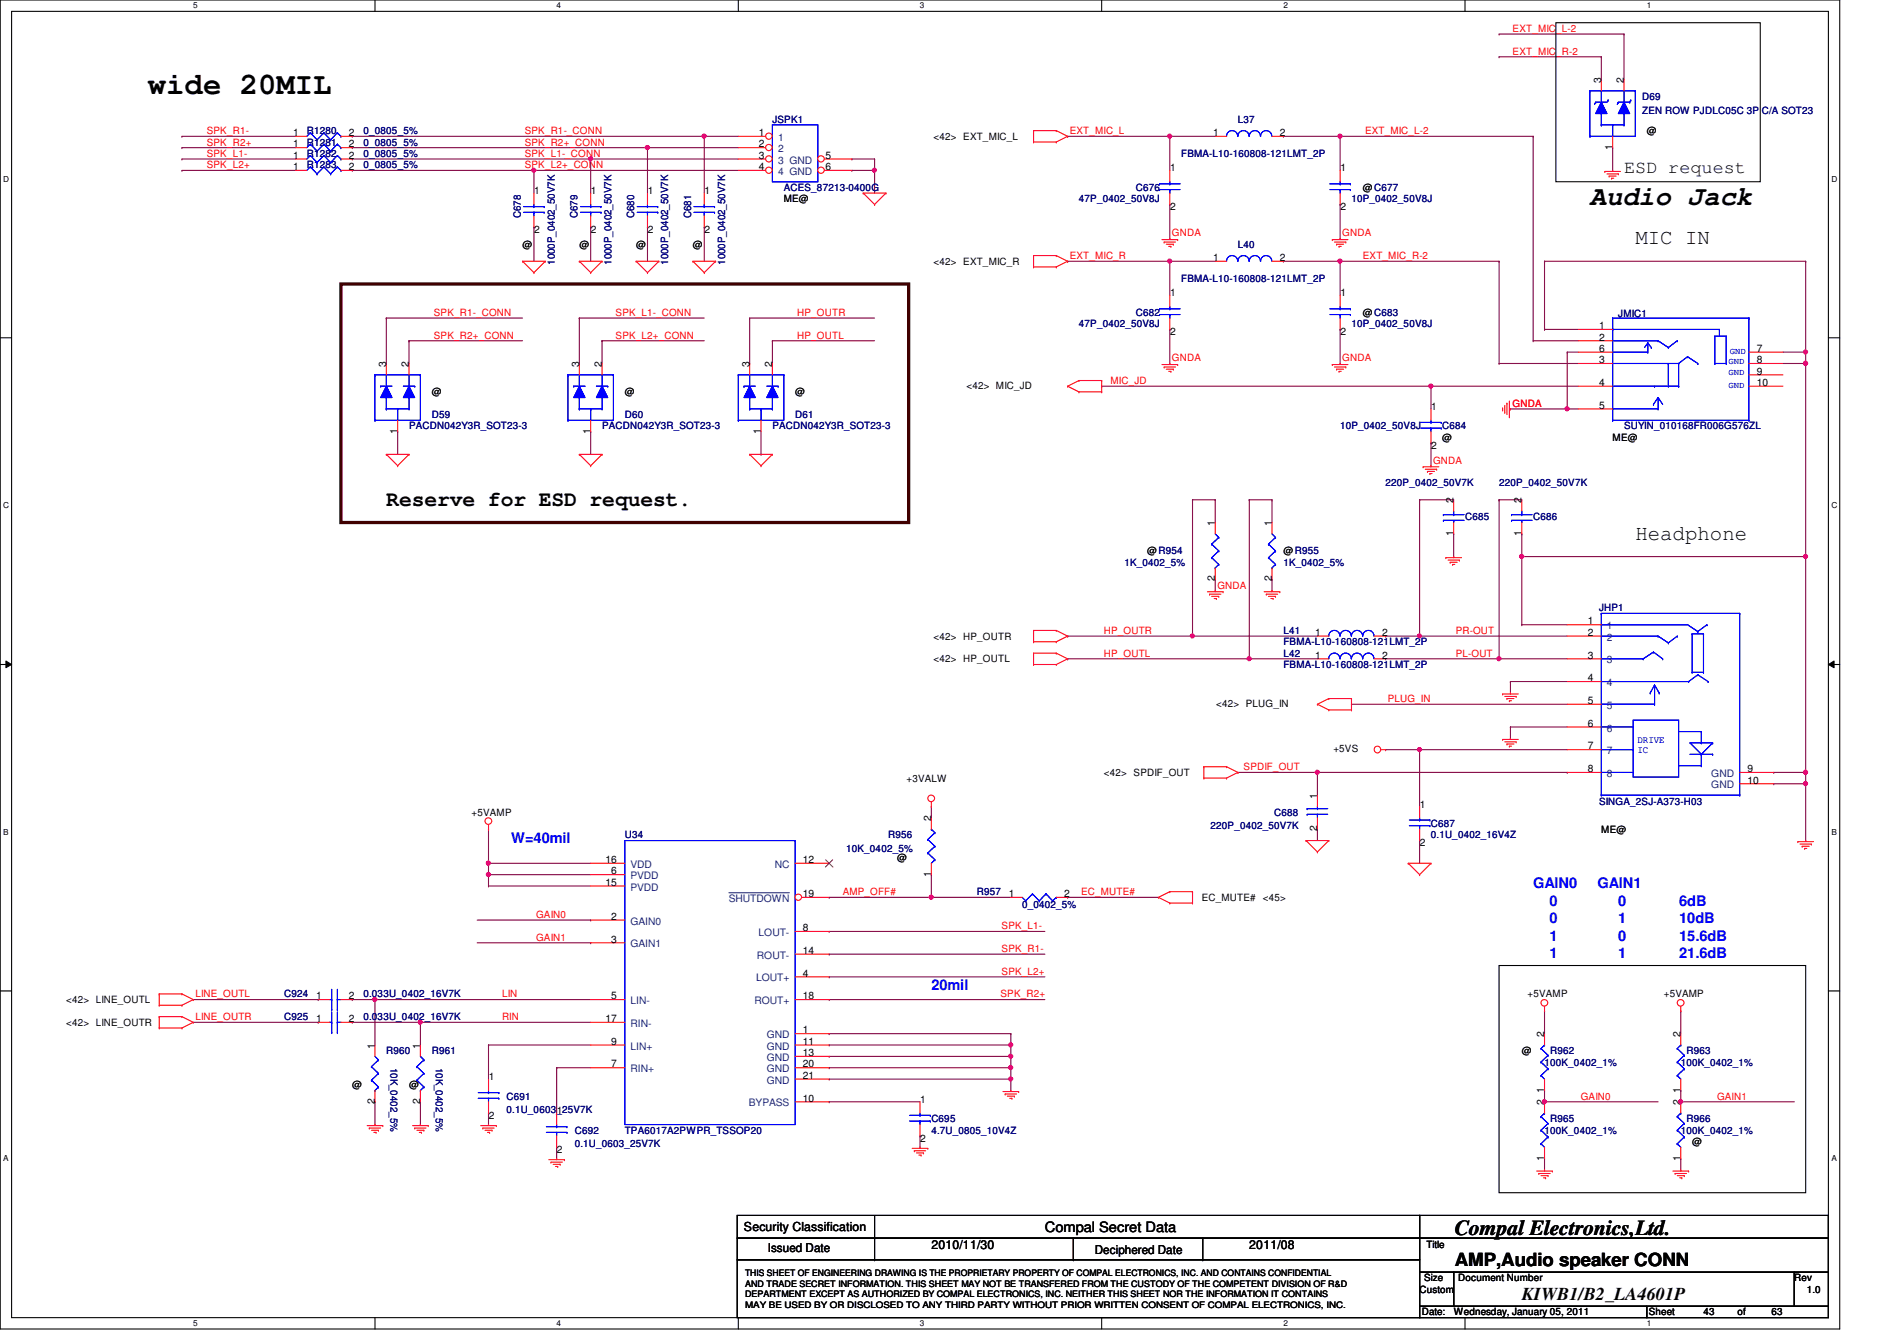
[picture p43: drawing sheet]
<svg xmlns="http://www.w3.org/2000/svg" width="297mm" height="210mm" viewBox="0 0 297 210" stroke-linecap="round" stroke-linejoin="round" font-family="sans-serif">
<defs><g id="words">
<text font-size="4.8" x="23.2" y="14.7">wide 20MIL</text>
<text font-size="4.2" x="249" y="32">Audio Jack</text>
<g font-size="3.3">
<text x="256.1" y="38.2">MIC IN</text>
<text x="60.5" y="79.2">Reserve for ESD request.</text>
<text x="256.1" y="84.5">Headphone</text>
<text x="227.8" y="193.3">Compal Electronics,Ltd.</text>
</g>
<g font-size="2.8">
<text x="254.3" y="27.1">ESD request</text>
<text x="227.8" y="198.2">AMP,Audio speaker CONN</text>
<text x="238.3" y="203.5">KIWB1/B2_LA4601P</text>
</g>
<g font-size="2.3" fill="#00f">
<text x="80" y="131.9">W=40mil</text>
<text x="240.1" y="139">GAIN0</text>
<text x="242.6" y="141.8">0</text>
<text x="250.1" y="139">GAIN1</text>
<text x="253.4" y="141.8">0</text>
<text x="262.9" y="141.8">6dB</text>
<text x="242.6" y="144.5">0</text>
<text x="242.6" y="147.3">1</text>
<text x="253.4" y="144.5">1</text>
<text x="253.4" y="147.3">0</text>
<text x="262.9" y="144.5">10dB</text>
<text x="262.9" y="147.3">15.6dB</text>
<text x="145.8" y="155">20mil</text>
<text x="242.6" y="150">1</text>
<text x="253.4" y="150">1</text>
<text x="262.9" y="150">21.6dB</text>
</g>
<text font-size="2.2" x="163.6" y="192.8">Compal Secret Data</text>
<g font-size="1.9">
<text x="116.5" y="192.7">Security Classification</text>
<text x="120.2" y="196">Issued Date</text>
<text x="145.8" y="195.6">2010/11/30</text>
<text x="171.4" y="196.2">Deciphered Date</text>
<text x="195.6" y="195.6">2011/08</text>
</g>
<g font-size="1.6" fill="#f00">
<text x="236.9" y="5">EXT_MIC_L-2</text>
<text x="236.9" y="8.6">EXT_MIC_R-2</text>
<text x="32.4" y="21">SPK_R1-</text>
<text x="32.4" y="22.8">SPK_R2+</text>
<text x="82.2" y="22.8">SPK_R2+_CONN</text>
<text x="82.2" y="21">SPK_R1-_CONN</text>
<text x="167.5" y="21">EXT_MIC_L</text>
<text x="213.7" y="21">EXT_MIC_L-2</text>
<text x="32.4" y="26.3">SPK_L2+</text>
<text x="32.4" y="24.6">SPK_L1-</text>
<text x="82.2" y="26.3">SPK_L2+_CONN</text>
<text x="82.2" y="24.6">SPK_L1-_CONN</text>
<text x="167.5" y="40.6">EXT_MIC_R</text>
<text x="183.5" y="37">GNDA</text>
<text x="210.2" y="37">GNDA</text>
<text x="213.4" y="40.6">EXT_MIC_R-2</text>
<text x="67.9" y="49.4">SPK_R1-_CONN</text>
<text x="67.9" y="53">SPK_R2+_CONN</text>
<text x="96.4" y="49.4">SPK_L1-_CONN</text>
<text x="96.4" y="53">SPK_L2+_CONN</text>
<text x="124.8" y="53">HP_OUTL</text>
<text x="124.8" y="49.4">HP_OUTR</text>
<text x="183.5" y="56.6">GNDA</text>
<text x="210.2" y="56.6">GNDA</text>
<text x="173.9" y="60.1">MIC_JD</text>
<text x="236.9" y="63.7">GNDA</text>
<text x="224.4" y="72.6">GNDA</text>
<text x="190.6" y="92.1">GNDA</text>
<text x="172.8" y="99.2">HP_OUTR</text>
<text x="228" y="99.2">PR-OUT</text>
<text x="172.8" y="102.8">HP_OUTL</text>
<text x="228" y="102.8">PL-OUT</text>
<text x="217.3" y="109.9">PLUG_IN</text>
<text x="194.7" y="120.6">SPDIF_OUT</text>
<text x="83.9" y="143.7">GAIN0</text>
<text x="131.9" y="140.1">AMP_OFF#</text>
<text x="169.3" y="140.1">EC_MUTE#</text>
<text x="83.9" y="147.2">GAIN1</text>
<text x="156.8" y="145.5">SPK_L1-</text>
<text x="156.8" y="149">SPK_R1-</text>
<text x="156.8" y="152.6">SPK_L2+</text>
<text x="30.6" y="156.1">LINE_OUTL</text>
<text x="30.6" y="159.7">LINE_OUTR</text>
<text x="78.6" y="159.7">RIN</text>
<text x="78.6" y="156.1">LIN</text>
<text x="156.7" y="156.1">SPK_R2+</text>
<text x="247.5" y="172.1">GAIN0</text>
<text x="268.9" y="172.1">GAIN1</text>
</g>
<g font-size="1.6">
<text x="250.7" y="13" transform="rotate(-90 250.7 13)">3</text>
<text x="254.3" y="13" transform="rotate(-90 254.3 13)">2</text>
<text x="45.9" y="21.3">1</text>
<text x="45.9" y="23.1">1</text>
<text x="54.6" y="21.3">2</text>
<text x="54.6" y="23.1">2</text>
<text x="118.8" y="21.3">1</text>
<text x="118.8" y="23.1">2</text>
<text x="146.2" y="21.9">&lt;42&gt; EXT_MIC_L</text>
<text x="189.9" y="21.3">1</text>
<text x="200.4" y="21.3">2</text>
<text x="252.5" y="23.5" transform="rotate(-90 252.5 23.5)">1</text>
<text x="257.8" y="21">@</text>
<text x="45.9" y="26.6">1</text>
<text x="45.9" y="24.8">1</text>
<text x="54.6" y="26.6">2</text>
<text x="54.6" y="24.8">2</text>
<text x="118.8" y="24.8">3</text>
<text x="118.8" y="26.6">4</text>
<text x="129.3" y="24.8">5</text>
<text x="129.3" y="26.6">6</text>
<text x="183.2" y="26.8">1</text>
<text x="209.9" y="26.8">1</text>
<text x="213.4" y="29.9">@C677</text>
<text x="83.6" y="30.4">1</text>
<text x="92.5" y="30.4">1</text>
<text x="101.4" y="30.4">1</text>
<text x="110.3" y="30.4">1</text>
<text x="122.7" y="31.7">ME@</text>
<text x="183.2" y="32.9">2</text>
<text x="209.9" y="32.9">2</text>
<text x="81.8" y="38.8">@</text>
<text x="83.6" y="36.4">2</text>
<text x="90.7" y="38.8">@</text>
<text x="92.5" y="36.4">2</text>
<text x="99.6" y="38.8">@</text>
<text x="101.4" y="36.4">2</text>
<text x="108.5" y="38.8">@</text>
<text x="110.3" y="36.4">2</text>
<text x="146.2" y="41.4">&lt;42&gt; EXT_MIC_R</text>
<text x="189.9" y="40.9">1</text>
<text x="200.4" y="40.9">2</text>
<text x="183.2" y="46.4">1</text>
<text x="209.9" y="46.4">1</text>
<text x="183.2" y="52.5">2</text>
<text x="209.9" y="52.5">2</text>
<text x="213.4" y="49.4">@C683</text>
<text x="250.4" y="51.5">1</text>
<text x="250.4" y="53.3">2</text>
<text x="60.4" y="57.4" transform="rotate(-90 60.4 57.4)">3</text>
<text x="64" y="57.4" transform="rotate(-90 64 57.4)">2</text>
<text x="90.7" y="57.4" transform="rotate(-90 90.7 57.4)">3</text>
<text x="94.2" y="57.4" transform="rotate(-90 94.2 57.4)">2</text>
<text x="117.3" y="57.4" transform="rotate(-90 117.3 57.4)">3</text>
<text x="120.9" y="57.4" transform="rotate(-90 120.9 57.4)">2</text>
<text x="250.4" y="56.9">3</text>
<text x="250.4" y="55.1">6</text>
<text x="275.1" y="55.1">7</text>
<text x="275.1" y="56.9">8</text>
<text x="275.1" y="58.6">9</text>
<text x="67.6" y="61.9">@</text>
<text x="97.8" y="61.9">@</text>
<text x="124.5" y="61.9">@</text>
<text x="151.3" y="60.8">&lt;42&gt; MIC_JD</text>
<text x="224.1" y="64.2">1</text>
<text x="250.4" y="60.4">4</text>
<text x="250.4" y="64">5</text>
<text x="275.1" y="60.4">10</text>
<text x="62.2" y="67.9" transform="rotate(-90 62.2 67.9)">1</text>
<text x="92.5" y="67.9" transform="rotate(-90 92.5 67.9)">1</text>
<text x="119.1" y="67.9" transform="rotate(-90 119.1 67.9)">1</text>
<text x="224.1" y="70.2">2</text>
<text x="225.8" y="69">@</text>
<text x="252.5" y="69">ME@</text>
<text x="190.2" y="82.3" transform="rotate(-90 190.2 82.3)">1</text>
<text x="199.1" y="82.3" transform="rotate(-90 199.1 82.3)">1</text>
<text x="227.6" y="83.9" transform="rotate(-90 227.6 83.9)">1</text>
<text x="227.6" y="78.8" transform="rotate(-90 227.6 78.8)">2</text>
<text x="238.2" y="83.9" transform="rotate(-90 238.2 83.9)">1</text>
<text x="238.2" y="78.8" transform="rotate(-90 238.2 78.8)">2</text>
<text x="179.6" y="86.8">@R954</text>
<text x="201" y="86.8">@R955</text>
<text x="190.2" y="91" transform="rotate(-90 190.2 91)">2</text>
<text x="199.1" y="91" transform="rotate(-90 199.1 91)">2</text>
<text x="146.2" y="100.1">&lt;42&gt; HP_OUTR</text>
<text x="205.9" y="99.5">1</text>
<text x="216.4" y="99.5">2</text>
<text x="248.6" y="97.7">1</text>
<text x="248.6" y="99.5">2</text>
<text x="146.2" y="103.7">&lt;42&gt; HP_OUTL</text>
<text x="205.9" y="103.1">1</text>
<text x="216.4" y="103.1">2</text>
<text x="248.6" y="103.1">3</text>
<text x="248.6" y="106.6">4</text>
<text x="190.5" y="110.6">&lt;42&gt; PLUG_IN</text>
<text x="248.6" y="113.7">6</text>
<text x="248.6" y="110.2">5</text>
<text x="208.8" y="117.7">+5VS</text>
<text x="248.6" y="117.3">7</text>
<text x="141.9" y="122.3">+3VALW</text>
<text x="172.8" y="121.5">&lt;42&gt; SPDIF_OUT</text>
<text x="206.2" y="125" transform="rotate(-90 206.2 125)">1</text>
<text x="248.6" y="120.9">8</text>
<text x="273.6" y="120.9">9</text>
<text x="273.6" y="122.6">10</text>
<text x="73.8" y="127.7">+5VAMP</text>
<text x="145.8" y="128.6" transform="rotate(-90 145.8 128.6)">2</text>
<text x="206.2" y="130.1" transform="rotate(-90 206.2 130.1)">2</text>
<text x="222.3" y="126.4">1</text>
<text x="250.7" y="130.3">ME@</text>
<text x="94.8" y="135.1">16</text>
<text x="95.7" y="136.9">6</text>
<text x="125.7" y="135.1">12</text>
<text x="140.5" y="134.8">@</text>
<text x="145.8" y="137.2" transform="rotate(-90 145.8 137.2)">1</text>
<text x="222.3" y="132.5">2</text>
<text x="94.8" y="138.6">15</text>
<text x="95.7" y="144">2</text>
<text x="125.7" y="140.4">19</text>
<text x="157.9" y="140.4">1</text>
<text x="166.6" y="140.4">2</text>
<text x="188.2" y="141">EC_MUTE#</text>
<text x="197.7" y="141">&lt;45&gt;</text>
<text x="95.7" y="147.5">3</text>
<text x="125.7" y="145.8">8</text>
<text x="125.7" y="149.3">14</text>
<text x="125.7" y="152.9">4</text>
<text x="10.4" y="157">&lt;42&gt; LINE_OUTL</text>
<text x="10.4" y="160.6">&lt;42&gt; LINE_OUTR</text>
<text x="49.5" y="160">1</text>
<text x="49.5" y="156.4">1</text>
<text x="54.6" y="160">2</text>
<text x="54.6" y="156.4">2</text>
<text x="94.8" y="160">17</text>
<text x="95.7" y="156.4">5</text>
<text x="125.7" y="161.8">1</text>
<text x="125.7" y="156.4">18</text>
<text x="239.2" y="156.1">+5VAMP</text>
<text x="260.5" y="156.1">+5VAMP</text>
<text x="58.7" y="164.1" transform="rotate(-90 58.7 164.1)">1</text>
<text x="65.8" y="164.1" transform="rotate(-90 65.8 164.1)">1</text>
<text x="95.7" y="167.1">7</text>
<text x="95.7" y="163.5">9</text>
<text x="125.7" y="163.5">11</text>
<text x="125.7" y="165.3">13</text>
<text x="125.7" y="167.1">20</text>
<text x="238.3" y="165">@</text>
<text x="241.8" y="162.3" transform="rotate(-90 241.8 162.3)">2</text>
<text x="263.1" y="162.3" transform="rotate(-90 263.1 162.3)">2</text>
<text x="55.2" y="170.3">@</text>
<text x="58.7" y="172.8" transform="rotate(-90 58.7 172.8)">2</text>
<text x="64" y="170.3">@</text>
<text x="65.8" y="172.8" transform="rotate(-90 65.8 172.8)">2</text>
<text x="76.5" y="169.1">1</text>
<text x="125.7" y="172.4">10</text>
<text x="125.7" y="168.9">21</text>
<text x="144.1" y="172.6">1</text>
<text x="241.8" y="173" transform="rotate(-90 241.8 173)">2</text>
<text x="241.8" y="171" transform="rotate(-90 241.8 171)">1</text>
<text x="263.1" y="173" transform="rotate(-90 263.1 173)">2</text>
<text x="263.1" y="171" transform="rotate(-90 263.1 171)">1</text>
<text x="76.5" y="175.1">2</text>
<text x="87.2" y="174.4">1</text>
<text x="144.1" y="178.7">2</text>
<text x="265" y="179.2">@</text>
<text x="87.2" y="180.5">2</text>
<text x="241.8" y="181.7" transform="rotate(-90 241.8 181.7)">1</text>
<text x="263.1" y="181.7" transform="rotate(-90 263.1 181.7)">1</text>
<text x="223.3" y="195.4">Title</text>
<text x="222.3" y="202.4">Custom</text>
<text x="223" y="200.6">Size</text>
<text x="228.3" y="200.6">Document Number</text>
<text x="281" y="200.6">Rev</text>
<text x="282.9" y="202.4">1.0</text>
<text x="222.6" y="205.9">Date:</text>
<text x="227.6" y="205.9">Wednesday, January 05, 2011</text>
<text x="258.2" y="205.9">Sheet</text>
<text x="266.7" y="205.9">43</text>
<text x="272.1" y="205.9">of</text>
<text x="277.4" y="205.9">63</text>
</g>
<g font-size="1.6" fill="#000080">
<text x="257.1" y="15.7">D69</text>
<text x="257.1" y="17.8">ZEN ROW PJDLC05C 3P C/A SOT23</text>
<text x="48" y="21">R1280</text>
<text x="48" y="22.8">R1281</text>
<text x="56.9" y="21">0_0805_5%</text>
<text x="56.9" y="22.8">0_0805_5%</text>
<text x="120.9" y="19.2">JSPK1</text>
<text x="193.8" y="19.2">L37</text>
<text x="48" y="26.3">R1283</text>
<text x="48" y="24.6">R1282</text>
<text x="56.9" y="26.3">0_0805_5%</text>
<text x="56.9" y="24.6">0_0805_5%</text>
<text x="122.7" y="29.9">ACES_87213-0400G</text>
<text x="177.8" y="29.9">C676</text>
<text x="185" y="24.6">FBMA-L10-160808-121LMT_2P</text>
<text x="81.5" y="34.1" transform="rotate(-90 81.5 34.1)">C678</text>
<text x="90.4" y="34.1" transform="rotate(-90 90.4 34.1)">C679</text>
<text x="99.3" y="34.1" transform="rotate(-90 99.3 34.1)">C680</text>
<text x="108.2" y="34.1" transform="rotate(-90 108.2 34.1)">C681</text>
<text x="168.9" y="31.7">47P_0402_50V8J</text>
<text x="211.6" y="31.7">10P_0402_50V8J</text>
<text x="86.9" y="41.4" transform="rotate(-90 86.9 41.4)">1000P_0402_50V7K</text>
<text x="95.8" y="41.4" transform="rotate(-90 95.8 41.4)">1000P_0402_50V7K</text>
<text x="104.6" y="41.4" transform="rotate(-90 104.6 41.4)">1000P_0402_50V7K</text>
<text x="113.5" y="41.4" transform="rotate(-90 113.5 41.4)">1000P_0402_50V7K</text>
<text x="193.8" y="38.8">L40</text>
<text x="185" y="44.1">FBMA-L10-160808-121LMT_2P</text>
<text x="168.9" y="51.2">47P_0402_50V8J</text>
<text x="177.8" y="49.4">C682</text>
<text x="211.6" y="51.2">10P_0402_50V8J</text>
<text x="253.4" y="49.6">JMIC1</text>
<text x="67.6" y="65.4">D59</text>
<text x="97.8" y="65.4">D60</text>
<text x="124.5" y="65.4">D61</text>
<text x="64" y="67.2">PACDN042Y3R_SOT23-3</text>
<text x="94.3" y="67.2">PACDN042Y3R_SOT23-3</text>
<text x="120.9" y="67.2">PACDN042Y3R_SOT23-3</text>
<text x="209.8" y="67.2">10P_0402_50V8J</text>
<text x="225.8" y="67.2">C684</text>
<text x="254.3" y="67.2">SUYIN_010168FR006G576ZL</text>
<text x="217" y="76.1">220P_0402_50V7K</text>
<text x="234.7" y="76.1">220P_0402_50V7K</text>
<text x="229.4" y="81.4">C685</text>
<text x="240.1" y="81.4">C686</text>
<text x="176.1" y="88.6">1K_0402_5%</text>
<text x="201" y="88.6">1K_0402_5%</text>
<text x="250.4" y="95.7">JHP1</text>
<text x="201" y="99.2">L41</text>
<text x="201" y="101">FBMA-L10-160808-121LMT_2P</text>
<text x="201" y="102.8">L42</text>
<text x="201" y="104.6">FBMA-L10-160808-121LMT_2P</text>
<text x="97.8" y="131.2">U34</text>
<text x="139.1" y="131.2">R956</text>
<text x="189.6" y="129.8">220P_0402_50V7K</text>
<text x="199.5" y="127.7">C688</text>
<text x="224.1" y="129.5">C687</text>
<text x="224.1" y="131.2">0.1U_0402_16V4Z</text>
<text x="250.4" y="126.1">SINGA_2SJ-A373-H03</text>
<text x="132.5" y="133.3">10K_0402_5%</text>
<text x="152.9" y="140.1">R957</text>
<text x="160.1" y="142.1">0_0402_5%</text>
<text x="44.5" y="159.7">C925</text>
<text x="44.5" y="156.1">C924</text>
<text x="56.9" y="159.7">0.033U_0402_16V7K</text>
<text x="56.9" y="156.1">0.033U_0402_16V7K</text>
<text x="60.5" y="165">R960</text>
<text x="61.1" y="167.1" transform="rotate(90 61.1 167.1)">10K_0402_5%</text>
<text x="67.6" y="165">R961</text>
<text x="68.2" y="167.1" transform="rotate(90 68.2 167.1)">10K_0402_5%</text>
<text x="241.8" y="166.8">100K_0402_1%</text>
<text x="242.7" y="165">R962</text>
<text x="263.2" y="166.8">100K_0402_1%</text>
<text x="264.1" y="165">R963</text>
<text x="79.3" y="172.1">C691</text>
<text x="79.3" y="174.2">0.1U_0603_25V7K</text>
<text x="90" y="177.5">C692</text>
<text x="90" y="179.6">0.1U_0603_25V7K</text>
<text x="97.8" y="177.5">TPA6017A2PWPR_TSSOP20</text>
<text x="145.8" y="175.7">C695</text>
<text x="145.8" y="177.5">4.7U_0805_10V4Z</text>
<text x="241.8" y="177.5">100K_0402_1%</text>
<text x="242.7" y="175.7">R965</text>
<text x="263.2" y="177.5">100K_0402_1%</text>
<text x="264.1" y="175.7">R966</text>
</g>
<g font-size="1.6" fill="#004080">
<text x="121.8" y="22.1">1</text>
<text x="121.8" y="23.8">2</text>
<text x="121.8" y="25.6">3 GND</text>
<text x="121.8" y="27.4">4 GND</text>
<text x="251.6" y="98.5">1</text>
<text x="251.6" y="100.3">2</text>
<text x="251.6" y="103.8">3</text>
<text x="251.6" y="107.4">4</text>
<text x="251.6" y="111">5</text>
<text x="251.6" y="114.5">6</text>
<text x="251.6" y="118.1">7</text>
<text x="251.6" y="121.6">8</text>
<text x="268" y="121.6">GND</text>
<text x="268" y="123.4">GND</text>
<text x="98.7" y="135.8">VDD</text>
<text x="98.7" y="137.6">PVDD</text>
<text x="121.3" y="135.8">NC</text>
<text x="98.7" y="139.4">PVDD</text>
<text x="114.1" y="141.2">SHUTDOWN</text>
<text x="98.7" y="144.7">GAIN0</text>
<text x="98.7" y="148.3">GAIN1</text>
<text x="118.8" y="146.5">LOUT-</text>
<text x="118.4" y="153.6">LOUT+</text>
<text x="118.5" y="150.1">ROUT-</text>
<text x="98.7" y="160.7">RIN-</text>
<text x="98.7" y="157.2">LIN-</text>
<text x="118.1" y="157.2">ROUT+</text>
<text x="98.7" y="167.9">RIN+</text>
<text x="98.7" y="164.3">LIN+</text>
<text x="120.1" y="162.5">GND</text>
<text x="120.1" y="164.3">GND</text>
<text x="120.1" y="166.1">GND</text>
<text x="120.1" y="167.9">GND</text>
<text x="117.3" y="173.2">BYPASS</text>
<text x="120.1" y="169.6">GND</text>
</g>
<g font-size="1.6" fill="#00f">
<text x="256.4" y="116.2">DRIVE</text>
<text x="256.4" y="117.9">IC</text>
</g>
<g font-size="1.4" fill="#00f">
<text x="270.6" y="57">GND</text>
<text x="270.6" y="58.8">GND</text>
<text x="270.8" y="55.4">GND</text>
<text x="270.6" y="60.7">GND</text>
</g>
<g font-size="1.4">
<text x="116.7" y="199.7">THIS SHEET OF ENGINEERING DRAWING IS THE PROPRIETARY PROPERTY OF COMPAL ELECTRONICS, INC. AND CONTAINS CONFIDENTIAL</text>
<text x="116.7" y="201.4">AND TRADE SECRET INFORMATION. THIS SHEET MAY NOT BE TRANSFERED FROM THE CUSTODY OF THE COMPETENT DIVISION OF R&amp;D</text>
<text x="116.7" y="203">DEPARTMENT EXCEPT AS AUTHORIZED BY COMPAL ELECTRONICS, INC. NEITHER THIS SHEET NOR THE INFORMATION IT CONTAINS</text>
<text x="116.7" y="204.7">MAY BE USED BY OR DISCLOSED TO ANY THIRD PARTY WITHOUT PRIOR WRITTEN CONSENT OF COMPAL ELECTRONICS, INC.</text>
</g>
<g font-size="1.3">
<text x="30.3" y="1.3">5</text>
<text x="87.2" y="1.3">4</text>
<text x="144.1" y="1.3">3</text>
<text x="201" y="1.3">2</text>
<text x="257.8" y="1.3">1</text>
<text x=".5" y="28.4">D</text>
<text x="286.8" y="28.4">D</text>
<text x=".5" y="79.5">C</text>
<text x="286.8" y="79.5">C</text>
<text x=".5" y="130.7">B</text>
<text x="286.8" y="130.7">B</text>
<text x=".5" y="181.8">A</text>
<text x="286.8" y="181.8">A</text>
<text x="30.3" y="207.6">5</text>
<text x="87.2" y="207.6">4</text>
<text x="144.1" y="207.6">3</text>
<text x="201" y="207.6">2</text>
<text x="257.8" y="207.6">1</text>
</g>
</g></defs>
<path d="M0 0h288.1v208h-288.1zM1.8 1.8h284.5v204.4h-284.5z" fill="none" stroke="#000" stroke-width=".17"/>
<g fill="#fff">
<path d="M30.3 .2h.6v1.4h-.6z"/>
<path d="M30.3 206.4h.6v1.4h-.6z"/>
</g>
<path d="M58.7 0v1.8M58.7 206.2v1.8" fill="none" stroke="#000" stroke-width=".17"/>
<g fill="#fff">
<path d="M87.2 .2h.6v1.4h-.6z"/>
<path d="M87.2 206.4h.6v1.4h-.6z"/>
</g>
<path d="M115.6 0v1.8M115.6 206.2v1.8" fill="none" stroke="#000" stroke-width=".17"/>
<g fill="#fff">
<path d="M144.1 .2h.6v1.4h-.6z"/>
<path d="M144.1 206.4h.6v1.4h-.6z"/>
</g>
<path d="M172.5 0v1.8M172.5 206.2v1.8" fill="none" stroke="#000" stroke-width=".17"/>
<g fill="#fff">
<path d="M201 .2h.6v1.4h-.6z"/>
<path d="M201 206.4h.6v1.4h-.6z"/>
</g>
<path d="M229.4 0v1.8M229.4 206.2v1.8" fill="none" stroke="#000" stroke-width=".17"/>
<g fill="#fff">
<path d="M257.8 .2h.7v1.4h-.7z"/>
<path d="M257.8 206.4h.7v1.4h-.7z"/>
<path d="M.5 27.3h.9v1.4h-.9z"/>
<path d="M286.8 27.3h.9v1.4h-.9z"/>
<path d="M.5 78.4h.9v1.4h-.9z"/>
<path d="M286.8 78.4h.9v1.4h-.9z"/>
</g>
<path d="M0 52.9h1.8M286.3 52.9h1.8" fill="none" stroke="#000" stroke-width=".17"/>
<g fill="#fff">
<path d="M.5 129.5h.8v1.4h-.8z"/>
<path d="M286.8 129.5h.8v1.4h-.8z"/>
</g>
<path d="M0 104h1.8M286.3 104h1.8" fill="none" stroke="#000" stroke-width=".17"/>
<path d="M.9 103.5l.9 .5-.9 .5zM286.3 104l.9-.5v1z" fill="#000"/>
<path d="M.9 103.5l.9 .5-.9 .5zM286.3 104l.9-.5v1z" fill="none" stroke="#000" stroke-width=".16"/>
<g fill="#fff">
<path d="M.5 180.6h.8v1.4h-.8z"/>
<path d="M286.8 180.6h.8v1.4h-.8z"/>
</g>
<path d="M0 155.1h1.8M286.3 155.1h1.8" fill="none" stroke="#000" stroke-width=".17"/>
<path d="M167.2 40.9h.1M167.2 40.9h16" fill="none" stroke="#800040" stroke-width=".17"/>
<circle cx="183.1" cy="40.9" r=".32" fill="#f0f"/>
<circle cx="183.1" cy="40.9" r=".32" fill="none" stroke="#f0f" stroke-width=".17"/>
<path d="M201 40.9h.1M201 40.9h33.7M209.8 51.6h.1M209.8 40.9h.1M209.8 51.6v5.3" fill="none" stroke="#800040" stroke-width=".17"/>
<circle cx="209.8" cy="40.9" r=".32" fill="#f0f"/>
<circle cx="209.8" cy="40.9" r=".32" fill="none" stroke="#f0f" stroke-width=".17"/>
<g fill="none" stroke="#800040" stroke-width=".17">
<path d="M183.2 51.6h.1M183.2 51.6v5.3M209.8 40.9h.1M209.8 40.9v5.3M234.7 40.9h.1M234.7 56.9h.1M234.7 40.9v16M234.7 56.9h12.5M240.1 53.3h.1M240.1 53.3h7.1M241.8 40.9h.1M241.8 40.9v10.7"/>
<path d="M199.2 78.2h.1M199.2 78.2v3.6M224.1 60.5h.1M224.1 69.3h.1M224.1 60.5h23.1M224.1 60.5v3.5M224.1 69.3v3.6"/>
</g>
<circle cx="224" cy="60.4" r=".32" fill="#f0f"/>
<circle cx="224" cy="60.4" r=".32" fill="none" stroke="#f0f" stroke-width=".17"/>
<path d="M222.3 78.2h.1M222.3 78.2h5.3M222.3 78.2v21.4h-5.3M234.7 78.2h.1M234.7 78.2h3.6M234.7 78.2v24.9M217 99.6h.1M227.6 83.6h.1M227.6 83.6v3.5M217 103.1h.1M217 103.1h28.4M234.7 103.1h.1" fill="none" stroke="#800040" stroke-width=".17"/>
<circle cx="234.7" cy="103.1" r=".32" fill="#f0f"/>
<circle cx="234.7" cy="103.1" r=".32" fill="none" stroke="#f0f" stroke-width=".17"/>
<path d="M238.3 83.6h.1M238.3 87.1h.1M238.3 83.6v14.2M238.3 87.1h44.4" fill="none" stroke="#800040" stroke-width=".17"/>
<circle cx="238.3" cy="87.1" r=".32" fill="#f0f"/>
<circle cx="238.3" cy="87.1" r=".32" fill="none" stroke="#f0f" stroke-width=".17"/>
<path d="M222.3 99.6h.1M222.3 99.6h23.1M238.3 97.8h.1M238.3 97.8h7.1" fill="none" stroke="#800040" stroke-width=".17"/>
<circle cx="222.3" cy="99.5" r=".32" fill="#f0f"/>
<circle cx="222.3" cy="99.5" r=".32" fill="none" stroke="#f0f" stroke-width=".17"/>
<path d="M282.7 122.7h.1M282.7 122.7v8.9" fill="none" stroke="#800040" stroke-width=".17"/>
<circle cx="282.7" cy="122.7" r=".32" fill="#f0f"/>
<circle cx="282.7" cy="122.7" r=".32" fill="none" stroke="#f0f" stroke-width=".17"/>
<path d="M186.7 99.6h.1M186.7 99.6h19.6M195.6 103.1h.1M195.6 103.1h10.7M211.6 110.2h.1M211.6 110.2h33.8" fill="none" stroke="#800040" stroke-width=".17"/>
<circle cx="186.7" cy="99.5" r=".32" fill="#f0f"/>
<circle cx="186.7" cy="99.5" r=".32" fill="none" stroke="#f0f" stroke-width=".17"/>
<g fill="none" stroke="#800040" stroke-width=".17">
<path d="M201 21.3h.1M201 21.3h8.8M209.8 32h.1M209.8 32v5.3M183.2 40.9h.1M183.2 40.9v5.3M183.2 40.9h7.1M190.3 78.2h.1M190.3 78.2v3.6M195.6 78.2h.1M195.6 78.2h3.6M195.6 78.2v24.9"/>
<path d="M190.3 90.7h.1M190.3 90.7v1.8M199.2 90.7h.1M199.2 90.7v1.8M236.5 106.7h.1M236.5 113.8h.1M236.5 106.7h8.9M236.5 106.7v1.8M236.5 113.8v1.8M236.5 113.8h8.9"/>
</g>
<circle cx="195.6" cy="103.1" r=".32" fill="#f0f"/>
<circle cx="195.6" cy="103.1" r=".32" fill="none" stroke="#f0f" stroke-width=".17"/>
<path d="M209.8 21.3h.1M209.8 21.3h30.3M240.1 21.3h.1M240.1 21.3v32" fill="none" stroke="#800040" stroke-width=".17"/>
<circle cx="209.8" cy="21.3" r=".32" fill="#f0f"/>
<circle cx="209.8" cy="21.3" r=".32" fill="none" stroke="#f0f" stroke-width=".17"/>
<path d="M167.2 21.3h.1M167.2 21.3h23.1M183.2 32h.1M183.2 21.3h.1M183.2 21.3v5.4M183.2 32v5.3M209.8 21.3h.1M209.8 21.3v5.4M186.7 78.2h.1M186.7 78.2h3.6M186.7 78.2v21.4" fill="none" stroke="#800040" stroke-width=".17"/>
<circle cx="183.1" cy="21.3" r=".32" fill="#f0f"/>
<circle cx="183.1" cy="21.3" r=".32" fill="none" stroke="#f0f" stroke-width=".17"/>
<g fill="none" stroke="#800040" stroke-width=".17">
<path d="M55.2 23.1h.1M55.2 23.1h46.2M101.4 23.1h.1M101.4 23.1v7.1M110.3 21.3h.1M110.3 21.3h5.3M133.4 24.9h.1M133.4 24.9h3.5M241.8 40.9h.1M241.8 51.6h.1M241.8 40.9h40.9M241.8 51.6h5.4"/>
<path d="M172.5 60.5h.1M172.5 60.5h51.6M245.4 64h.1M245.4 64h1.8M167.2 99.6h.1M167.2 99.6h19.5M167.2 103.1h.1M167.2 103.1h28.4"/>
</g>
<circle cx="110.2" cy="21.3" r=".32" fill="#f0f"/>
<circle cx="110.2" cy="21.3" r=".32" fill="none" stroke="#f0f" stroke-width=".17"/>
<path d="M133.4 26.7h.1M133.4 26.7h3.5M136.9 26.7h.1M136.9 26.7v3.5" fill="none" stroke="#800040" stroke-width=".17"/>
<circle cx="136.9" cy="26.6" r=".32" fill="#f0f"/>
<circle cx="136.9" cy="26.6" r=".32" fill="none" stroke="#f0f" stroke-width=".17"/>
<path d="M83.6 26.7h.1M83.6 26.7h32" fill="none" stroke="#800040" stroke-width=".17"/>
<circle cx="83.6" cy="26.6" r=".32" fill="#f0f"/>
<circle cx="83.6" cy="26.6" r=".32" fill="none" stroke="#f0f" stroke-width=".17"/>
<path d="M101.4 23.1h.1M101.4 23.1h14.2" fill="none" stroke="#800040" stroke-width=".17"/>
<circle cx="101.4" cy="23.1" r=".32" fill="#f0f"/>
<circle cx="101.4" cy="23.1" r=".32" fill="none" stroke="#f0f" stroke-width=".17"/>
<path d="M28.5 26.7h.1M28.5 21.3h.1M28.5 23.1h.1M28.5 24.9h.1M28.5 26.7h17.8M28.5 21.3h17.8M28.5 23.1h17.8M28.5 24.9h17.8M92.5 24.9h.1M92.5 24.9h23.1" fill="none" stroke="#800040" stroke-width=".17"/>
<circle cx="92.5" cy="24.9" r=".32" fill="#f0f"/>
<circle cx="92.5" cy="24.9" r=".32" fill="none" stroke="#f0f" stroke-width=".17"/>
<g fill="none" stroke="#800040" stroke-width=".17">
<path d="M55.2 21.3h.1M55.2 26.7h.1M55.2 24.9h.1M55.2 21.3h55.1M55.2 26.7h28.4M55.2 24.9h37.3M83.6 26.7h.1M83.6 35.6h.1M83.6 26.7v3.5M83.6 35.6v5.3M92.5 35.6h.1M92.5 24.9h.1"/>
<path d="M92.5 24.9v5.3M92.5 35.6v5.3M101.4 35.6h.1M101.4 35.6v5.3M110.3 21.3h.1M110.3 35.6h.1M110.3 21.3v8.9M110.3 35.6v5.3M136.9 24.9h.1M136.9 24.9v1.8M263.2 172.5h.1M263.2 172.5h17.8"/>
</g>
<circle cx="263.2" cy="172.4" r=".32" fill="#f0f"/>
<circle cx="263.2" cy="172.4" r=".32" fill="none" stroke="#f0f" stroke-width=".17"/>
<path d="M241.8 158.2h.1M241.8 158.2v3.6M263.2 158.2h.1M263.2 158.2v3.6M241.8 170.7h.1M241.8 172.5h.1M241.8 170.7v1.8M241.8 172.5h17.8M263.2 170.7h.1M263.2 170.7v1.8" fill="none" stroke="#800040" stroke-width=".17"/>
<circle cx="241.8" cy="172.4" r=".32" fill="#f0f"/>
<circle cx="241.8" cy="172.4" r=".32" fill="none" stroke="#f0f" stroke-width=".17"/>
<path d="M30.3 156.5h19.5M49.8 156.5h.1M65.8 160h.1M65.8 160h26.7M241.8 181.4h.1M241.8 181.4v1.7M263.2 181.4h.1M263.2 181.4v1.7" fill="none" stroke="#800040" stroke-width=".17"/>
<circle cx="65.8" cy="160" r=".32" fill="#f0f"/>
<circle cx="65.8" cy="160" r=".32" fill="none" stroke="#f0f" stroke-width=".17"/>
<path d="M58.7 156.5h.1M58.7 156.5h33.8" fill="none" stroke="#800040" stroke-width=".17"/>
<circle cx="58.7" cy="156.4" r=".32" fill="#f0f"/>
<circle cx="58.7" cy="156.4" r=".32" fill="none" stroke="#f0f" stroke-width=".17"/>
<path d="M76.5 129.8h.1M76.5 129.8v5.3M74.7 144h17.8M74.7 147.6h17.8M92.5 144h.1M92.5 147.6h.1M158.3 168.9h.1M158.3 168.9v1.8" fill="none" stroke="#800040" stroke-width=".17"/>
<circle cx="76.5" cy="135.1" r=".32" fill="#f0f"/>
<circle cx="76.5" cy="135.1" r=".32" fill="none" stroke="#f0f" stroke-width=".17"/>
<path d="M76.5 135.1h.1M76.5 136.9h.1M76.5 135.1h16M76.5 136.9h16M76.5 135.1v1.8" fill="none" stroke="#800040" stroke-width=".17"/>
<circle cx="76.5" cy="136.9" r=".32" fill="#f0f"/>
<circle cx="76.5" cy="136.9" r=".32" fill="none" stroke="#f0f" stroke-width=".17"/>
<g fill="none" stroke="#800040" stroke-width=".17">
<path d="M76.5 136.9h.1M76.5 138.7h.1M76.5 136.9v1.8M76.5 138.7h16M55.2 156.5h.1M55.2 156.5h3.5M58.7 156.5h.1M58.7 156.5v7.1M30.3 160h19.5M49.8 160h.1M55.2 160h.1M55.2 160h10.6"/>
<path d="M58.7 172.5h.1M58.7 172.5v3.5M65.8 172.5h.1M65.8 160h.1M65.8 160v3.6M65.8 172.5v3.5M76.5 174.2h.1M76.5 163.6h.1M76.5 163.6v5.3M76.5 174.2v1.8M76.5 163.6h16M87.2 179.6h.1"/>
<path d="M87.2 167.1h.1M87.2 167.1v7.1M87.2 179.6v1.8M87.2 167.1h5.3M129.8 168.9h.1M129.8 168.9h28.5"/>
</g>
<circle cx="158.3" cy="168.9" r=".32" fill="#f0f"/>
<circle cx="158.3" cy="168.9" r=".32" fill="none" stroke="#f0f" stroke-width=".17"/>
<g fill="none" stroke="#800040" stroke-width=".17">
<path d="M129.8 140.5h.1M129.8 145.8h.1M129.8 156.5h.1M129.8 140.5h16M129.8 145.8h33.8M129.8 156.5h33.8M167.2 140.5h.1M167.2 140.5h14.2M129.8 161.8h.1M129.8 165.4h.1M129.8 161.8h28.5M129.8 165.4h28.5"/>
<path d="M158.3 161.8h.1M158.3 161.8v1.8"/>
</g>
<circle cx="158.3" cy="165.3" r=".32" fill="#f0f"/>
<circle cx="158.3" cy="165.3" r=".32" fill="none" stroke="#f0f" stroke-width=".17"/>
<path d="M129.8 163.6h.1M129.8 172.5h.1M129.8 163.6h28.5M129.8 172.5h14.3M144.1 177.8h.1M144.1 177.8v1.8M158.3 165.4h.1M158.3 163.6h.1M158.3 163.6v3.5" fill="none" stroke="#800040" stroke-width=".17"/>
<circle cx="158.3" cy="163.5" r=".32" fill="#f0f"/>
<circle cx="158.3" cy="163.5" r=".32" fill="none" stroke="#f0f" stroke-width=".17"/>
<path d="M129.8 167.1h.1M129.8 167.1h28.5" fill="none" stroke="#800040" stroke-width=".17"/>
<circle cx="158.3" cy="167.1" r=".32" fill="#f0f"/>
<circle cx="158.3" cy="167.1" r=".32" fill="none" stroke="#f0f" stroke-width=".17"/>
<path d="M145.8 126.2h.1M145.8 136.9h.1M145.8 126.2v1.8M145.8 136.9v3.6" fill="none" stroke="#800040" stroke-width=".17"/>
<circle cx="145.8" cy="140.4" r=".32" fill="#f0f"/>
<circle cx="145.8" cy="140.4" r=".32" fill="none" stroke="#f0f" stroke-width=".17"/>
<path d="M245.4 55.1h.1M245.4 55.1h1.8M245.4 55.1v8.9M245.4 64h.1M129.8 149.4h.1M129.8 152.9h.1M129.8 149.4h33.8M129.8 152.9h33.8M145.8 140.5h.1M145.8 140.5h12.5M158.3 167.1h.1M158.3 167.1v1.8" fill="none" stroke="#800040" stroke-width=".17"/>
<circle cx="245.4" cy="64" r=".32" fill="#f0f"/>
<circle cx="245.4" cy="64" r=".32" fill="none" stroke="#f0f" stroke-width=".17"/>
<g fill="none" stroke="#800040" stroke-width=".17">
<path d="M60.5 49.8h.1M60.5 49.8v7.1M60.5 49.8h21.3M64 53.3h.1M64 53.3v3.6M64 53.3h17.8M90.7 49.8h.1M90.7 49.8h19.6M90.7 49.8v7.1M94.3 53.3h.1M94.3 53.3h16M94.3 53.3v3.6"/>
<path d="M117.4 49.8h.1M117.4 56.9h.1M117.4 49.8h19.5M117.4 49.8v7.1M120.9 53.3h.1M120.9 56.9h.1M120.9 53.3h16M120.9 53.3v3.6M62.3 67.6h.1M62.3 67.6v3.5M92.5 67.6h.1M92.5 67.6v3.5"/>
<path d="M119.2 71.1h.1M119.2 67.6v3.5M236.5 64h.1M236.5 64h8.9M222.3 117.3h.1M222.3 117.3h23.1M193.8 120.9h.1M193.8 120.9h12.5v3.6M206.3 129.8h.1M206.3 124.5h.1M206.3 129.8v1.8"/>
</g>
<circle cx="222.3" cy="117.3" r=".32" fill="#f0f"/>
<circle cx="222.3" cy="117.3" r=".32" fill="none" stroke="#f0f" stroke-width=".17"/>
<path d="M206.3 120.9h39.1M222.3 131.6h.1M222.3 131.6v3.5M245.4 120.9h.1" fill="none" stroke="#800040" stroke-width=".17"/>
<circle cx="206.3" cy="120.9" r=".32" fill="#f0f"/>
<circle cx="206.3" cy="120.9" r=".32" fill="none" stroke="#f0f" stroke-width=".17"/>
<path d="M279.2 55.1h3.5M282.7 55.1h.1M282.7 55.1v1.8M217 117.3h.1M217 117.3h5.3M222.3 117.3h.1M222.3 117.3v8.9" fill="none" stroke="#800040" stroke-width=".17"/>
<circle cx="282.7" cy="56.9" r=".32" fill="#f0f"/>
<circle cx="282.7" cy="56.9" r=".32" fill="none" stroke="#f0f" stroke-width=".17"/>
<circle cx="282.7" cy="55.1" r=".32" fill="#f0f"/>
<circle cx="282.7" cy="55.1" r=".32" fill="none" stroke="#f0f" stroke-width=".17"/>
<path d="M279.2 56.9h3.5M282.7 56.9h.1M282.7 40.9h.1M282.7 40.9v14.2M282.7 56.9v30.2" fill="none" stroke="#800040" stroke-width=".17"/>
<circle cx="282.7" cy="56.9" r=".32" fill="#f0f"/>
<circle cx="282.7" cy="56.9" r=".32" fill="none" stroke="#f0f" stroke-width=".17"/>
<path d="M282.7 87.1h.1M282.7 87.1v33.8h-5M277.7 120.9h.1" fill="none" stroke="#800040" stroke-width=".17"/>
<circle cx="282.7" cy="87.1" r=".32" fill="#f0f"/>
<circle cx="282.7" cy="87.1" r=".32" fill="none" stroke="#f0f" stroke-width=".17"/>
<path d="M277.7 122.7h.1M282.7 120.9h.1M282.7 120.9v1.8h-5" fill="none" stroke="#800040" stroke-width=".17"/>
<circle cx="282.7" cy="120.9" r=".32" fill="#f0f"/>
<circle cx="282.7" cy="120.9" r=".32" fill="none" stroke="#f0f" stroke-width=".17"/>
<path d="M234.7 5.3h.1M234.7 8.9h.1M234.7 5.3h19.6M234.7 8.9h16M250.7 8.9h.1M250.7 8.9v3.5M254.3 5.3h.1M254.3 5.3v7.1M252.5 23.1h.1M252.5 23.1v3.6" fill="none" stroke="#800040" stroke-width=".17"/>
<g fill="none" stroke="#f00" stroke-width=".17">
<path d="M135.2 30.2h.1M135.2 30.2h3.5M135.2 30.2l1.7 1.8M136.9 32h.1M138.7 30.2h.1M138.7 30.2l-1.8 1.8M161.8 22.2h.1M161.8 20.4h.1M161.8 20.4h3.6M161.8 22.2h3.6M161.8 20.4v1.8M165.4 20.4h.1"/>
<path d="M165.4 22.2h.1M165.4 20.4l1.8 .9M167.2 21.3h.1M167.2 21.3l-1.8 .9M181.9 37.5h2.5M182.3 37.9h.1M182.3 37.9h1.8M182.6 38.2h1.1M183 38.6h.3M183.2 37.3h.1M183.2 37.3v.2M183.3 38.6h.1"/>
<path d="M183.7 38.2h.1M184.4 37.5h.1M208.6 37.5h.1M208.6 37.5h2.5M209 37.9h1.7M209.3 38.2h.1M209.3 38.2h1.1M209.7 38.6h.1M209.7 38.6h.3M209.8 37.3h.1M209.8 37.3v.2M210.7 37.9h.1"/>
<path d="M251.3 26.8h.1M251.3 26.8h2.4M251.6 27.2h1.8M252 27.6h.1M252 27.6h1.1M252.3 27.9h.1M252.3 27.9h.4M252.5 26.7h.1M252.5 26.7v.1M253.4 27.2h.1M81.8 40.9h.1M81.8 40.9h3.6"/>
<path d="M81.8 40.9l1.8 1.8M83.6 42.7h.1M85.4 40.9h.1M85.4 40.9l-1.8 1.8M90.7 40.9h.1M90.7 40.9h3.6M90.7 40.9l1.8 1.8M92.5 42.7h.1M94.3 40.9h.1M94.3 40.9l-1.8 1.8M99.6 40.9h.1M99.6 40.9h3.6"/>
<path d="M99.6 40.9l1.8 1.8M101.4 42.7h.1M103.2 40.9h.1M103.2 40.9l-1.8 1.8M108.5 40.9h.1M108.5 40.9h3.6M108.5 40.9l1.8 1.8M110.3 42.7h.1M112.1 40.9h.1M112.1 40.9l-1.8 1.8M161.8 41.8h.1M161.8 40h.1"/>
<path d="M161.8 40v1.8M161.8 40h3.6M161.8 41.8h3.6M165.4 40h.1M165.4 41.8h.1M165.4 40l1.8 .9M167.2 40.9h.1M167.2 40.9l-1.8 .9M168.9 59.6h.1M168.9 59.6l-1.7 .9M168.9 59.6h3.6M172.5 59.6h.1"/>
<path d="M172.5 59.6v1.7M181.9 57.1h2.5M182.3 57.4h.1M182.3 57.4h1.8M182.6 57.8h1.1M183 58.1h.3M183.2 56.9h.1M183.2 56.9v.2M183.3 58.1h.1M183.7 57.8h.1M184.4 57.1h.1M208.6 57.1h.1"/>
<path d="M208.6 57.1h2.5M209 57.4h1.7M209.3 57.8h.1M209.3 57.8h1.1M209.7 58.1h.1M209.7 58.1h.3M209.8 56.9h.1M209.8 56.9v.2M210.7 57.4h.1M60.5 71.1h.1M60.5 71.1h3.5M60.5 71.1l1.8 1.8"/>
<path d="M62.3 72.9h.1M64 71.1h.1M64 71.1l-1.7 1.8M90.7 71.1h.1M90.7 71.1h3.6M90.7 71.1l1.8 1.8M92.5 72.9h.1M94.3 71.1h.1M94.3 71.1l-1.8 1.8M117.4 71.1h.1M117.4 71.1h3.5M117.4 71.1l1.8 1.8"/>
<path d="M119.2 72.9h.1M120.9 71.1h.1M120.9 71.1l-1.7 1.8M167.2 60.5h.1M167.2 60.5l1.7 .8M168.9 61.3h.1M168.9 61.3h3.6M172.5 61.3h.1M222.8 73.1h.1M222.8 73.1h2.5M223.2 73.4h1.8M223.5 73.8h.1"/>
<path d="M223.5 73.8h1.1M223.9 74.1h.1M223.9 74.1h.3M224.1 72.9h.1M224.1 72.9v.2M225 73.4h.1M235.3 64.2h.1M235.3 63.8v.4M235.6 64.6h.1M235.6 63.5v1.1M236 63.1h.1M236 63.1v1.8"/>
<path d="M236.3 65.2h.1M236.3 62.8v2.4M236.3 64h.2M236.5 64h.1M161.8 98.7h.1M161.8 98.7v1.8M161.8 98.7h3.6M165.4 98.7h.1M165.4 98.7l1.8 .9M167.2 99.6h.1M167.2 99.6l-1.8 .9M189.1 92.6h2.4"/>
<path d="M189.4 93h.1M189.4 93h1.8M189.7 93.3h1.1M190.1 93.7h.4M190.3 92.5h.1M190.3 92.5v.1M190.5 93.7h.1M190.8 93.3h.1M191.5 92.6h.1M197.9 92.6h2.5M198.3 93h.1M198.3 93h1.8"/>
<path d="M198.6 93.3h1.1M199 93.7h.3M199.2 92.5h.1M199.2 92.5v.1M199.3 93.7h.1M199.7 93.3h.1M200.4 92.6h.1M226.4 87.3h.1M226.4 87.3h2.5M226.7 87.7h1.8M227.1 88h.1M227.1 88h1.1"/>
<path d="M227.5 88.3h.1M227.5 88.3h.3M227.6 87.1h.1M227.6 87.1v.2M228.5 87.7h.1M161.8 104h.1M161.8 102.2h.1M161.8 100.5h.1M161.8 102.2v1.8M161.8 102.2h3.6M161.8 104h3.6M161.8 100.5h3.6"/>
<path d="M165.4 102.2h.1M165.4 104h.1M165.4 100.5h.1M165.4 102.2l1.8 .9M167.2 103.1h.1M167.2 103.1l-1.8 .9M206.3 110.2h.1M206.3 110.2l1.8 .9M208.1 109.3h.1M208.1 111.1h.1M208.1 109.3l-1.8 .9M208.1 109.3h3.5"/>
<path d="M208.1 111.1h3.5M211.6 109.3h.1M211.6 111.1h.1M211.6 109.3v1.8M216.2 117.3h.8M217 117.3h.1M235.3 108.6h.1M235.3 115.7h.1M235.3 108.6h2.4M235.3 115.7h2.4M235.6 109h1.8M235.6 116.1h1.8"/>
<path d="M236 109.3h.1M236 116.5h.1M236 109.3h1.1M236 116.5h1.1M236.3 109.7h.1M236.3 116.8h.1M236.3 109.7h.4M236.3 116.8h.4M236.5 108.5h.1M236.5 115.6h.1M236.5 108.5v.1M236.5 115.6v.1"/>
<path d="M237.4 109h.1M237.4 116.1h.1M76.5 129.8h.1M76.5 129.1v.7M145.8 126.2h.1M145.8 125.5v.7M183.2 139.6h.1M183.2 139.6h3.5M183.2 139.6l-1.8 .9M186.7 139.6h.1M186.7 139.6v1.8M188.5 121.8h.1"/>
<path d="M188.5 120h.1M188.5 120h3.6M188.5 121.8h3.6M188.5 120v1.8M192.1 120h.1M192.1 121.8h.1M192.1 120l1.7 .9M193.8 120.9h.1M193.8 120.9l-1.7 .9M204.5 131.6h.1M204.5 131.6h3.6M204.5 131.6l1.8 1.7"/>
<path d="M206.3 133.3h.1M208.1 131.6h.1M208.1 131.6l-1.8 1.7M220.5 135.1h.1M220.5 135.1h3.6M220.5 135.1l1.8 1.8M222.3 136.9h.1M224.1 135.1h.1M224.1 135.1l-1.8 1.8M281.5 131.7h.1M281.5 131.7h2.5M281.9 132.1h1.7"/>
<path d="M282.2 132.5h.1M282.2 132.5h1.1M282.6 132.8h.1M282.6 132.8h.3M282.7 131.6h.1M282.7 131.6v.1M283.6 132.1h.1M24.9 157.4h.1M24.9 155.6h.1M24.9 159.1h.1M24.9 155.6h3.6M24.9 157.4h3.6"/>
<path d="M24.9 155.6v1.8M24.9 159.1v1.8M24.9 159.1h3.6M28.5 155.6h.1M28.5 157.4h.1M28.5 159.1h.1M28.5 155.6l1.8 .9M28.5 159.1l1.8 .9M30.3 156.5h.1M30.3 156.5l-1.8 .9M181.4 140.5h.1M181.4 140.5l1.8 .9"/>
<path d="M183.2 141.4h.1M183.2 141.4h3.5M186.7 141.4h.1M241.8 158.2h.1M241.8 157.5v.7M263.2 158.2h.1M263.2 157.5v.7M24.9 160.9h.1M24.9 160.9h3.6M28.5 160.9h.1M30.3 160h.1M30.3 160l-1.8 .9"/>
<path d="M49.8 160h1.8M53.4 160h1.8M57.5 176.2h2.4M57.8 176.6h.1M57.8 176.6h1.8M58.2 176.9h1.1M58.5 177.2h.4M58.7 176h.1M58.7 176v.2M58.9 177.2h.1M59.3 176.9h.1M59.9 176.2h.1"/>
<path d="M64.6 176.2h2.5M64.9 176.6h.1M64.9 176.6h1.8M65.3 176.9h1.1M65.7 177.2h.3M65.8 176h.1M65.8 176v.2M66 177.2h.1M66.4 176.9h.1M67.1 176.2h.1M75.3 176.2h2.4M75.6 176.6h.1"/>
<path d="M75.6 176.6h1.8M75.9 176.9h1.1M76.3 177.2h.4M76.5 176h.1M76.5 176v.2M76.7 177.2h.1M77 176.9h.1M77.7 176.2h.1M142.8 179.7h2.5M144.1 179.6h.1M144.1 179.6v.1M145.3 179.7h.1"/>
<path d="M157.1 170.9h2.4M157.4 171.2h.1M157.4 171.2h1.8M157.7 171.6h1.1M158.1 171.9h.3M158.3 170.7h.1M158.3 170.7v.2M158.4 171.9h.1M158.8 171.6h.1M159.5 170.9h.1M85.9 181.5h2.5M86.3 181.9h.1"/>
<path d="M86.3 181.9h1.7M86.6 182.2h1.1M87 182.6h.3M87.2 181.4h.1M87.2 181.4v.1M87.3 182.6h.1M87.7 182.2h.1M88.4 181.5h.1M143.2 180.1h.1M143.2 180.1h1.7M143.5 180.5h1.1M143.9 180.8h.3"/>
<path d="M144.2 180.8h.1M144.6 180.5h.1M240.6 183.3h2.5M241 183.7h.1M241 183.7h1.7M241.3 184h1.1M241.7 184.4h.3M241.8 183.1h.1M241.8 183.1v.2M242 184.4h.1M242.4 184h.1M243.1 183.3h.1"/>
<path d="M262 183.3h2.4M262.3 183.7h.1M262.3 183.7h1.8M262.6 184h1.1M263 184.4h.4M263.2 183.1h.1M263.2 183.1v.2M263.4 184.4h.1M263.7 184h.1M264.4 183.3h.1"/>
<circle cx="215.7" cy="117.3" r=".52"/>
<circle cx="76.5" cy="128.5" r=".52"/>
<circle cx="145.8" cy="125" r=".52"/>
<circle cx="241.8" cy="157" r=".52"/>
<circle cx="263.2" cy="157" r=".52"/>
</g>
<g fill="none" stroke="#000" stroke-width=".17">
<path d="M243.6 3.6h32v24.8h-32zM234.7 151.1h48v35.6h-48zM115.4 190.2h106.9v3.6h-106.9zM115.4 193.8h106.9v3.4h-106.9zM115.4 197.2h106.9v9h-106.9zM136.9 193.8h.1M136.9 197.2h.1M136.9 190.2v7M168.1 197.2h.1M168.1 193.8v3.4M188.3 197.2h.1M188.3 193.8v3.4"/>
<path d="M222.3 190.2h64v3.6h-64zM222.3 193.8h64v5.3h-64zM222.3 199.1h5.3v5.4h-5.3zM227.6 199.1h53.4v5.4h-53.4zM281 199.1h5.3v5.4h-5.3zM222.3 204.5h35.5v1.7h-35.5zM257.8 204.5h28.5v1.7h-28.5z"/>
</g>
<path d="M53.4 44.4h88.9v37.4h-88.9z" fill="none" stroke="#400000" stroke-width=".51"/>
<path d="M51.9 158.4v3.2M52.8 158.4v3.2M51.6 160h.3M51.9 160h.1M51.9 161.6h.1M52.8 161.6h.1M52.8 160h.1M52.8 160h.6" fill="none" stroke="#00f" stroke-width=".17"/>
<path d="M64 60.5l.9 1.7h-1.7z" fill="#00f"/>
<g fill="none" stroke="#00f" stroke-width=".17">
<path d="M58.7 58.7h.1M58.7 58.7v7.1M58.7 58.7h7.1M60.5 58.7v1.8M64 58.7v1.8M65.8 58.7h.1M65.8 58.7v7.1h-7.1M58.7 65.8h.1M60.5 60.5h.1M62.3 64h.1M62.3 64v1.8M62.3 64h1.7"/>
<path d="M64 60.5l.9 1.7h-1.7zM64 64h.1M64 60.5h.1M64 62.2v1.8"/>
</g>
<path d="M60.5 60.5l.9 1.7h-1.8z" fill="#00f"/>
<path d="M59.6 60.5h.1M59.6 60.5h1.8M60.5 60.5l.9 1.7h-1.8zM60.5 64h.1M60.5 62.2v1.8M60.5 64h1.8M63.2 60.5h1.7M64.9 60.5h.1" fill="none" stroke="#00f" stroke-width=".17"/>
<path d="M64 60.5l.9 1.7h-1.7z" fill="#00f"/>
<g fill="none" stroke="#00f" stroke-width=".17">
<path d="M58.7 58.7h.1M58.7 58.7v7.1M58.7 58.7h7.1M60.5 58.7v1.8M64 58.7v1.8M65.8 58.7h.1M65.8 58.7v7.1h-7.1M58.7 65.8h.1M60.5 60.5h.1M62.3 64h.1M62.3 64v1.8M62.3 64h1.7"/>
<path d="M64 60.5l.9 1.7h-1.7zM64 64h.1M64 60.5h.1M64 62.2v1.8"/>
</g>
<path d="M60.5 60.5l.9 1.7h-1.8z" fill="#00f"/>
<g fill="none" stroke="#00f" stroke-width=".17">
<path d="M108.7 33.2h3.2M108.7 32.3h3.2M110.3 32.3h.1M110.3 33.2h.1M110.3 32v.3M110.3 33.2v.6M111.9 33.2h.1M111.9 32.3h.1M181.6 49.2h.1M181.6 48.3h.1M181.6 49.2h3.2M181.6 48.3h3.2"/>
<path d="M183.2 48.3h.1M183.2 49.2h.1M183.2 48v.3M183.2 49.2v.6M59.6 60.5h.1M59.6 60.5h1.8M60.5 60.5l.9 1.7h-1.8zM60.5 64h.1M60.5 62.2v1.8M60.5 64h1.8M63.2 60.5h1.7M64.9 60.5h.1"/>
<path d="M208.1 103.1a.87 .87 0 0 1 .8-.9 .87 .87 0 0 1 .9 .9M209.8 103.1a.87 .87 0 0 1 .9-.9 .87 .87 0 0 1 .9 .9M211.6 103.1a.87 .87 0 0 1 .9-.9 .87 .87 0 0 1 .9 .9M213.4 103.1a.87 .87 0 0 1 .9-.9 .87 .87 0 0 1 .8 .9M97.8 131.6h26.7v44.4h-26.7z"/>
</g>
<g fill="none" stroke="#f00" stroke-width=".17">
<path d="M110.3 30.2v1.8M110.3 33.8v1.8M60.5 56.9v1.8M64 56.9v1.8M183.2 46.2v1.8M183.2 49.8v1.8M62.3 65.8v1.8M206.3 103.1h1.8M215.2 103.1h1.8M92.5 135.1h5.3M92.5 138.7h5.3M92.5 136.9h5.3"/>
<path d="M124.5 135.1h5.3M92.5 156.5h5.3M124.5 145.8h5.3M124.5 152.9h5.3M124.5 149.4h5.3M124.5 156.5h5.3M92.5 163.6h5.3M92.5 167.1h5.3M92.5 160h5.3M124.5 161.8h5.3M124.5 163.6h5.3M124.5 165.4h5.3"/>
<path d="M124.5 167.1h5.3M124.5 172.5h5.3"/>
</g>
<path d="M129.3 134.6l1.1 1.1M130.4 134.6l-1.2 1.1" fill="none" stroke="#804000" stroke-width=".16"/>
<circle cx="125" cy="140.4" r=".5" fill="#fff"/>
<g fill="none" stroke="#f00" stroke-width=".17">
<path d="M46.3 26.7h1.7M53.4 26.7h1.8M183.2 26.7v1.7M183.2 30.2v1.8M190.3 40.9h1.8M199.2 40.9h1.8M206.3 124.5v1.7M206.3 128v1.8M92.5 144h5.3M92.5 147.6h5.3M125.6 140.5h4.2M58.7 163.6v1.8"/>
<path d="M58.7 170.7v1.8M124.5 168.9h5.3M241.8 161.8v1.8M241.8 168.9v1.8M263.2 172.5v1.7M263.2 179.6v1.8"/>
<circle cx="125" cy="140.4" r=".5"/>
</g>
<path d="M114.1 139.7h9.5" fill="none" stroke="#004080" stroke-width=".16"/>
<g fill="none" stroke="#00f" stroke-width=".17">
<path d="M48.6 26.1h.1M48.6 26.1l-.6 .6M48.6 26.1l1.1 1.1M49.7 27.2h.1M50.7 26.1h.1M50.7 26.1l-1 1.1M50.7 26.1l1.1 1.1M51.8 27.2h.1M52.8 26.1h.1M52.8 26.1l-1 1.1M52.8 26.1l.6 .6M53.4 26.7h.1"/>
<path d="M181.6 29.7h.1M181.6 28.8h.1M181.6 29.7h3.2M181.6 28.8h3.2M183.2 28.8h.1M183.2 29.7h.1M183.2 28.4v.4M183.2 29.7v.5M192.1 40.9a.87 .87 0 0 1 .8-.9 .87 .87 0 0 1 .9 .9M193.8 40.9a.87 .87 0 0 1 .9-.9 .87 .87 0 0 1 .9 .9M195.6 40.9a.87 .87 0 0 1 .9-.9 .87 .87 0 0 1 .9 .9M197.4 40.9a.87 .87 0 0 1 .9-.9 .87 .87 0 0 1 .8 .9"/>
<path d="M204.7 127.5h.1M204.7 126.6h.1M204.7 127.5h3.2M204.7 126.6h3.2M206.3 126.6h.1M206.3 127.5h.1M206.3 126.2v.4M206.3 127.5v.5M58.2 167h.1M58.2 169.1h.1M58.2 167l1.1 1M58.2 169.1l1.1 1"/>
<path d="M58.7 170.7h.1M58.7 165.4l.6 .5M59.3 165.9h.1M59.3 168h.1M59.3 170.1h.1M59.3 165.9l-1.1 1.1M59.3 168l-1.1 1.1M59.3 170.1l-.6 .6M241.3 168.4h.1M241.3 166.2h.1M241.3 164.1h.1M241.3 168.4l.5 .5"/>
<path d="M241.3 166.2l1.1 1.1M241.3 164.1l1.1 1.1M241.8 163.6h.1M241.8 163.6l-.5 .5M242.4 167.3h.1M242.4 165.2h.1M242.4 167.3l-1.1 1.1M242.4 165.2l-1.1 1M262.6 179h.1M262.6 176.9h.1M262.6 174.8h.1M262.6 179l.6 .6"/>
<path d="M262.6 176.9l1.1 1.1M262.6 174.8l1.1 1.1M263.2 174.2h.1M263.2 174.2l-.6 .6M263.7 178h.1M263.7 175.9h.1M263.7 178l-1.1 1M263.7 175.9l-1.1 1"/>
</g>
<path d="M120.9 60.5l.9 1.7h-1.7z" fill="#00f"/>
<g fill="none" stroke="#00f" stroke-width=".17">
<path d="M115.6 58.7h.1M115.6 58.7v7.1M115.6 58.7h7.1M117.4 58.7v1.8M120.9 58.7v1.8M122.7 58.7h.1M122.7 58.7v7.1h-7.1M115.6 65.8h.1M117.4 60.5h.1M119.2 64h.1M119.2 64v1.8M119.2 64h1.7"/>
<path d="M120.9 60.5l.9 1.7h-1.7zM120.9 64h.1M120.9 60.5h.1M120.9 62.2v1.8"/>
</g>
<path d="M117.4 60.5l.9 1.7h-1.8z" fill="#00f"/>
<path d="M116.5 60.5h.1M116.5 60.5h1.8M117.4 60.5l.9 1.7h-1.8zM117.4 64h.1M117.4 62.2v1.8M117.4 64h1.8M120.1 60.5h1.7M121.8 60.5h.1" fill="none" stroke="#00f" stroke-width=".17"/>
<path d="M120.9 60.5l.9 1.7h-1.7z" fill="#00f"/>
<g fill="none" stroke="#00f" stroke-width=".17">
<path d="M115.6 58.7h.1M115.6 58.7v7.1M115.6 58.7h7.1M117.4 58.7v1.8M120.9 58.7v1.8M122.7 58.7h.1M122.7 58.7v7.1h-7.1M115.6 65.8h.1M117.4 60.5h.1M119.2 64h.1M119.2 64v1.8M119.2 64h1.7"/>
<path d="M120.9 60.5l.9 1.7h-1.7zM120.9 64h.1M120.9 60.5h.1M120.9 62.2v1.8"/>
</g>
<path d="M117.4 60.5l.9 1.7h-1.8z" fill="#00f"/>
<g fill="none" stroke="#00f" stroke-width=".17">
<path d="M48.6 20.8h.1M48.6 22.6h.1M48.6 20.8l-.6 .5M48.6 20.8l1.1 1.1M48.6 22.6l1.1 1.1M48.6 22.6l-.6 .5M49.7 21.9h.1M49.7 23.7h.1M50.7 20.8h.1M50.7 22.6h.1M50.7 20.8l-1 1.1M50.7 20.8l1.1 1.1"/>
<path d="M50.7 22.6l1.1 1.1M50.7 22.6l-1 1.1M51.8 21.9h.1M51.8 23.7h.1M52.8 20.8h.1M52.8 22.6h.1M52.8 20.8l-1 1.1M52.8 20.8l.6 .5M52.8 22.6l-1 1.1M52.8 22.6l.6 .5M53.4 21.3h.1M53.4 23.1h.1"/>
<path d="M99.8 33.2h3.2M99.8 32.3h3.2M101.4 32.3h.1M101.4 33.2h.1M101.4 32v.3M101.4 33.2v.6M103 33.2h.1M103 32.3h.1M116.5 60.5h.1M116.5 60.5h1.8M117.4 60.5l.9 1.7h-1.8zM117.4 64h.1"/>
<path d="M117.4 62.2v1.8M117.4 64h1.8M120.1 60.5h1.7M121.8 60.5h.1M250.7 97.8h.1M250.7 96h.1M250.7 99.6h8.9M250.7 97.8h13.5l1.6 1M250.7 96v28.5M250.7 96h21.7M259.6 99.6h.1M259.6 99.6l1.6 1"/>
<path d="M262.6 99.6h.1M262.6 99.6l-1.4 1M265 99.2h.1M265 99.2h1.7M265 99.2v6M265.8 98.8h.1M266.7 99.2h.1M266.7 99.2v6M267.3 97.8h.1M267.3 97.8l-1.5 1M272.4 96h.1M272.4 96v28.5"/>
<path d="M250.7 106.7h13.7M250.7 103.1h6.6M250.7 110.2h8.4M250.7 113.8h5M250.7 117.3h5M255.7 112.7h7.1v8.9h-7.1zM255.7 113.8h.1M255.7 117.3h.1M257.3 103.1h.1M258.4 108.5h.1M258.9 102.1h.1M258.9 102.1l1.4 1"/>
<path d="M258.9 102.1l-1.6 1M259.1 110.2h.1M259.1 107.2h.1M259.1 107.2v3M259.1 107.2l-.7 1.3M259.1 107.2l.7 1.3M259.8 108.5h.1M260.3 103.1h.1M261.2 100.6h.1M262.8 114.5h3.6M262.8 119.8h3.6M264.4 106.7h.1"/>
<path d="M264.6 118.1h3.6M265 105.2h.1M265 105.2h1.7M265.8 105.6h.1M265.8 105.6l-1.4 1.1M265.8 105.6l1.7 1.1M266.4 114.5h.1M266.4 119.8h.1M266.4 116.3h.1M266.4 118.1h.1M266.4 114.5v1.8M266.4 118.1v1.7"/>
<path d="M266.7 105.2h.1M267.5 106.7h.1M268.2 118.1h.1M268.2 116.3h.1M268.2 116.3h-3.6l1.8 1.8M268.2 116.3l-1.8 1.8M161.7 139.9h.1M161.7 139.9l-1.1 1.1M161.7 139.9l1 1.1M163.8 139.9h.1M163.8 139.9l-1.1 1.1M163.8 139.9l1 1.1"/>
<path d="M250.7 124.5h.1M250.7 124.5h21.7M250.7 120.9h5M255.7 120.9h.1M272.4 124.5h.1M160.1 140.5l.5 .5M160.6 141h.1M162.7 141h.1M164.8 141h.1M165.4 140.5h.1M165.4 140.5l-.6 .5"/>
</g>
<g fill="none" stroke="#f00" stroke-width=".17">
<path d="M46.3 21.3h1.7M46.3 23.1h1.7M53.4 21.3h1.8M53.4 23.1h1.8M101.4 30.2v1.8M101.4 33.8v1.8M117.4 56.9v1.8M120.9 56.9v1.8M119.2 65.8v1.8M245.4 97.8h5.3M245.4 99.6h5.3M245.4 113.8h5.3"/>
<path d="M245.4 117.3h5.3M245.4 103.1h5.3M245.4 106.7h5.3M245.4 110.2h5.3M245.4 120.9h5.3M272.4 120.9h5.3M272.4 122.7h5.3M158.3 140.5h1.8M165.4 140.5h1.8"/>
</g>
<path d="M94.3 60.5l.9 1.7h-1.8z" fill="#00f"/>
<g fill="none" stroke="#00f" stroke-width=".17">
<path d="M88.9 58.7h.1M88.9 58.7v7.1M88.9 58.7h7.2M90.7 58.7v1.8M94.3 58.7v1.8M96.1 58.7h.1M96.1 58.7v7.1h-7.2M88.9 65.8h.1M90.7 60.5h.1M92.5 64h.1M92.5 64v1.8M92.5 64h1.8"/>
<path d="M94.3 60.5l.9 1.7h-1.8zM94.3 64h.1M94.3 60.5h.1M94.3 62.2v1.8"/>
</g>
<path d="M90.7 60.5l.9 1.7h-1.8z" fill="#00f"/>
<path d="M89.8 60.5h.1M89.8 60.5h1.8M90.7 60.5l.9 1.7h-1.8zM90.7 64h.1M90.7 62.2v1.8M90.7 64h1.8M93.4 60.5h1.8M95.2 60.5h.1" fill="none" stroke="#00f" stroke-width=".17"/>
<path d="M94.3 60.5l.9 1.7h-1.8z" fill="#00f"/>
<g fill="none" stroke="#00f" stroke-width=".17">
<path d="M88.9 58.7h.1M88.9 58.7v7.1M88.9 58.7h7.2M90.7 58.7v1.8M94.3 58.7v1.8M96.1 58.7h.1M96.1 58.7v7.1h-7.2M88.9 65.8h.1M90.7 60.5h.1M92.5 64h.1M92.5 64v1.8M92.5 64h1.8"/>
<path d="M94.3 60.5l.9 1.7h-1.8zM94.3 64h.1M94.3 60.5h.1M94.3 62.2v1.8"/>
</g>
<path d="M90.7 60.5l.9 1.7h-1.8z" fill="#00f"/>
<g fill="none" stroke="#00f" stroke-width=".17">
<path d="M120.9 19.6h7.2v8.8h-7.2zM48.6 24.3h.1M48.6 24.3l-.6 .6M48.6 24.3l1.1 1.1M49.7 25.4h.1M50.7 24.3h.1M50.7 24.3l-1 1.1M50.7 24.3l1.1 1.1M51.8 25.4h.1M52.8 24.3h.1M52.8 24.3l-1 1.1M52.8 24.3l.6 .6"/>
<path d="M53.4 24.9h.1M90.9 33.2h3.2M90.9 32.3h3.2M92.5 32.3h.1M92.5 33.2h.1M92.5 32v.3M92.5 33.2v.6M94.1 33.2h.1M94.1 32.3h.1M192.1 21.3a.87 .87 0 0 1 .8-.9 .87 .87 0 0 1 .9 .9M193.8 21.3a.87 .87 0 0 1 .9-.9 .87 .87 0 0 1 .9 .9M195.6 21.3a.87 .87 0 0 1 .9-.9 .87 .87 0 0 1 .9 .9"/>
<path d="M197.4 21.3a.87 .87 0 0 1 .9-.9 .87 .87 0 0 1 .8 .9M208.2 49.2h3.3M208.2 48.3h3.3M209.8 48.3h.1M209.8 49.2h.1M209.8 48v.3M209.8 49.2v.6M211.5 49.2h.1M211.5 48.3h.1M252.5 51.6h.1M252.5 49.8h.1M252.5 53.3h7.1"/>
<path d="M252.5 56.9h10.3M252.5 51.6h16.7M252.5 49.8v16M252.5 49.8h21.4M252.5 55.1h5.5M258 55.1h.1M258 53.7h.1M258 53.7v1.4M258 53.7l-.5 .7M258 53.7l.6 .7M258.6 54.4h.1M259.6 53.3h.1"/>
<path d="M259.6 53.3l1.6 1.1M261.2 54.4h.1M261.2 56.9h.1M261.2 56.9v3.6M262.6 53.3h.1M262.6 53.3l-1.4 1.1M262.8 56.9h.1M262.8 56.9v3.6M264.2 55.8h.1M264.2 55.8l-1.4 1.1M264.2 55.8l1.6 1.1M265.8 56.9h.1"/>
<path d="M268.5 56.9h.1M268.5 52.6h.1M268.5 56.9h1.8M268.5 52.6v4.3M268.5 52.6h1.8M269.2 51.6h.1M269.2 51.6v1M270.3 56.9h.1M270.3 52.6h.1M270.3 52.6v4.3M273.9 49.8h.1M273.9 49.8v16"/>
<path d="M89.8 60.5h.1M89.8 60.5h1.8M90.7 60.5l.9 1.7h-1.8zM90.7 64h.1M90.7 62.2v1.8M90.7 64h1.8M93.4 60.5h1.8M95.2 60.5h.1M222.5 67h3.2M222.5 66.1h3.2M224.1 66.1h.1M224.1 67h.1"/>
<path d="M224.1 65.8v.3M224.1 67v.6M225.7 67h.1M225.7 66.1h.1M252.5 65.8h.1M252.5 64h7.1M252.5 60.5h10.3M252.5 65.8h21.4M258.9 63.3h.1M259.1 60.5h.1M259.6 64h.1M259.6 62.2h.1"/>
<path d="M259.6 62.2v1.8M259.6 62.2l-.7 1.1M259.6 62.2l.7 1.1M261.2 60.5h.1M262.8 60.5h.1M273.9 65.8h.1M189.7 85.2h.1M189.7 87.3h.1M189.7 85.2l1.1 1M189.7 87.3l1.1 1M190.3 88.9h.1M190.3 83.6l.5 .5"/>
<path d="M190.8 84.1h.1M190.8 86.2h.1M190.8 88.3h.1M190.8 84.1l-1.1 1.1M190.8 86.2l-1.1 1.1M190.8 88.3l-.5 .6M226 80.6h.1M226 81.4h.1M226 80.6h3.2M226 81.4h3.2M227.6 81.4h.1M227.6 80.6h.1"/>
<path d="M227.6 80v.6M227.6 81.4v.4M236.7 80.6h.1M236.7 81.4h.1M236.7 80.6h3.2M236.7 81.4h3.2M238.3 81.4h.1M238.3 80.6h.1M238.3 80v.6M238.3 81.4v.4M65.3 167h.1M65.3 169.1h.1"/>
<path d="M65.3 167l1.1 1M65.3 169.1l1.1 1M65.8 170.7h.1M65.8 165.4l.6 .5M66.4 165.9h.1M66.4 168h.1M66.4 170.1h.1M66.4 165.9l-1.1 1.1M66.4 168l-1.1 1.1M66.4 170.1l-.6 .6M74.9 171.9h3.2M74.9 171h3.2"/>
<path d="M76.5 171h.1M76.5 171.9h.1M76.5 170.7v.3M76.5 171.9v.6M78.1 171.9h.1M78.1 171h.1"/>
</g>
<g fill="none" stroke="#f00" stroke-width=".17">
<path d="M46.3 24.9h1.7M53.4 24.9h1.8M92.5 30.2v1.8M92.5 33.8v1.8M190.3 21.3h1.8M199.2 21.3h1.8M90.7 56.9v1.8M94.3 56.9v1.8M209.8 46.2v1.8M209.8 49.8v1.8M247.2 51.6h5.3M247.2 53.3h5.3"/>
<path d="M247.2 56.9h5.3M247.2 55.1h5.3M273.9 56.9h5.3M273.9 55.1h5.3M273.9 58.7h5.3M92.5 65.8v1.8M224.1 64v1.8M224.1 67.6v1.7M227.6 78.2v1.8M238.3 78.2v1.8M247.2 60.5h5.3M247.2 64h5.3"/>
<path d="M273.9 60.5h5.3M190.3 81.8v1.8M190.3 88.9v1.8M227.6 81.8v1.8M238.3 81.8v1.8M65.8 163.6v1.8M65.8 170.7v1.8M76.5 168.9v1.8M76.5 172.5v1.7"/>
</g>
<circle cx="120.4" cy="21.3" r=".5" fill="#fff"/>
<g fill="none" stroke="#f00" stroke-width=".17">
<path d="M115.6 21.3h4.3"/>
<circle cx="120.4" cy="21.3" r=".5"/>
</g>
<circle cx="120.4" cy="23.1" r=".5" fill="#fff"/>
<g fill="none" stroke="#f00" stroke-width=".17">
<path d="M115.6 23.1h4.3"/>
<circle cx="120.4" cy="23.1" r=".5"/>
</g>
<circle cx="120.4" cy="24.9" r=".5" fill="#fff"/>
<g fill="none" stroke="#f00" stroke-width=".17">
<path d="M115.6 24.9h4.3"/>
<circle cx="120.4" cy="24.9" r=".5"/>
</g>
<circle cx="120.4" cy="26.6" r=".5" fill="#fff"/>
<g fill="none" stroke="#f00" stroke-width=".17">
<path d="M115.6 26.7h4.3"/>
<circle cx="120.4" cy="26.6" r=".5"/>
</g>
<circle cx="128.6" cy="24.9" r=".5" fill="#fff"/>
<g fill="none" stroke="#f00" stroke-width=".17">
<path d="M129.1 24.9h4.3"/>
<circle cx="128.6" cy="24.9" r=".5"/>
</g>
<circle cx="128.6" cy="26.6" r=".5" fill="#fff"/>
<g fill="none" stroke="#f00" stroke-width=".17">
<path d="M129.1 26.7h4.3M199.2 81.8v1.8M199.2 88.9v1.8M206.3 99.6h1.8M215.2 99.6h1.8M145.8 128v1.8M145.8 135.1v1.8M222.3 126.2v1.8M222.3 129.8v1.8M144.1 172.5v1.7M144.1 176v1.8M241.8 172.5v1.7"/>
<path d="M241.8 179.6v1.8"/>
<circle cx="128.6" cy="26.6" r=".5"/>
</g>
<g fill="none" stroke="#00f" stroke-width=".17">
<path d="M198.6 85.2h.1M198.6 87.3h.1M198.6 85.2l1.1 1M198.6 87.3l1.1 1M199.2 88.9h.1M199.2 83.6l.5 .5M199.7 84.1h.1M199.7 86.2h.1M199.7 88.3h.1M199.7 84.1l-1.1 1.1M199.7 86.2l-1.1 1.1M199.7 88.3l-.5 .6"/>
<path d="M208.1 99.6a.87 .87 0 0 1 .8-.9 .87 .87 0 0 1 .9 .9M209.8 99.6a.87 .87 0 0 1 .9-.9 .87 .87 0 0 1 .9 .9M211.6 99.6a.87 .87 0 0 1 .9-.9 .87 .87 0 0 1 .9 .9M213.4 99.6a.87 .87 0 0 1 .9-.9 .87 .87 0 0 1 .8 .9M145.3 133.5h.1M145.3 131.4h.1M145.3 133.5l1.1 1.1M145.3 131.4l1.1 1.1M145.8 129.8h.1M145.8 129.8l.6 .5M146.4 134.6h.1M146.4 132.5h.1"/>
<path d="M146.4 130.3h.1M146.4 134.6l-.6 .5M146.4 132.5l-1.1 1M146.4 130.3l-1.1 1.1M220.7 129.2h3.2M220.7 128.4h3.2M222.3 128.4h.1M222.3 129.2h.1M222.3 128v.4M222.3 129.2v.6M223.9 129.2h.1M223.9 128.4h.1"/>
<path d="M142.4 175.5h3.3M142.4 174.6h3.3M144.1 174.6h.1M144.1 175.5h.1M144.1 174.2v.4M144.1 175.5v.5M145.7 175.5h.1M145.7 174.6h.1M241.3 179h.1M241.3 176.9h.1M241.3 174.8h.1M241.3 179l.5 .6"/>
<path d="M241.3 176.9l1.1 1.1M241.3 174.8l1.1 1.1M241.8 174.2h.1M241.8 174.2l-.5 .6M242.4 178h.1M242.4 175.9h.1M242.4 178l-1.1 1M242.4 175.9l-1.1 1"/>
</g>
<path d="M254.3 16l.9 1.8h-1.8z" fill="#00f"/>
<g fill="none" stroke="#00f" stroke-width=".17">
<path d="M249 14.2h.1M249 14.2v7.1M249 14.2h7.1M250.7 16h.1M250.7 14.2v1.8M252.5 19.6h.1M252.5 19.6v1.7M252.5 19.6h1.8M254.3 16l.9 1.8h-1.8zM254.3 19.6h.1M254.3 16h.1M254.3 14.2v1.8"/>
<path d="M254.3 17.8v1.8M256.1 14.2h.1M256.1 14.2v7.1h-7.1M249 21.3h.1"/>
</g>
<path d="M250.7 16l.9 1.8h-1.8z" fill="#00f"/>
<g fill="none" stroke="#00f" stroke-width=".17">
<path d="M249.8 16h.1M249.8 16l-.1 .3M250.7 16l.9 1.8h-1.8zM250.7 19.6h.1M250.7 17.8v1.8M250.7 19.6h1.8M251.8 15.7h.1M251.8 15.7l-.2 .3h-1.8M253.4 16h.1M253.4 16h1.8M253.4 16l-.2 .3M255.2 16h.1"/>
<path d="M255.4 15.7h.1M255.4 15.7l-.2 .3"/>
</g>
<path d="M254.3 16l.9 1.8h-1.8z" fill="#00f"/>
<g fill="none" stroke="#00f" stroke-width=".17">
<path d="M249 14.2h.1M249 14.2v7.1M249 14.2h7.1M250.7 16h.1M250.7 14.2v1.8M252.5 19.6h.1M252.5 19.6v1.7M252.5 19.6h1.8M254.3 16l.9 1.8h-1.8zM254.3 19.6h.1M254.3 16h.1M254.3 14.2v1.8"/>
<path d="M254.3 17.8v1.8M256.1 14.2h.1M256.1 14.2v7.1h-7.1M249 21.3h.1"/>
</g>
<path d="M250.7 16l.9 1.8h-1.8z" fill="#00f"/>
<g fill="none" stroke="#00f" stroke-width=".17">
<path d="M249.8 16h.1M249.8 16l-.1 .3M250.7 16l.9 1.8h-1.8zM250.7 19.6h.1M250.7 17.8v1.8M250.7 19.6h1.8M251.8 15.7h.1M251.8 15.7l-.2 .3h-1.8M253.4 16h.1M253.4 16h1.8M253.4 16l-.2 .3M255.2 16h.1"/>
<path d="M255.4 15.7h.1M255.4 15.7l-.2 .3M82 33.2h3.2M82 32.3h3.2M83.6 32.3h.1M83.6 33.2h.1M83.6 32v.3M83.6 33.2v.6M85.2 33.2h.1M85.2 32.3h.1M208.2 29.7h3.3M208.2 28.8h3.3"/>
<path d="M209.8 28.8h.1M209.8 29.7h.1M209.8 28.4v.4M209.8 29.7v.5M211.5 29.7h.1M211.5 28.8h.1M51.6 156.5h.3M51.9 156.5h.1M51.9 158.1h.1M51.9 154.9v3.2M52.8 158.1h.1M52.8 156.5h.1"/>
<path d="M52.8 156.5h.6M52.8 154.9v3.2M85.6 177.2h3.2M85.6 176.4h3.2M87.2 176.4h.1M87.2 177.2h.1M87.2 176v.4M87.2 177.2v.6M88.8 177.2h.1M88.8 176.4h.1M262.6 168.4h.1M262.6 166.2h.1"/>
<path d="M262.6 164.1h.1M262.6 168.4l.6 .5M262.6 166.2l1.1 1.1M262.6 164.1l1.1 1.1M263.2 163.6h.1M263.2 163.6l-.6 .5M263.7 167.3h.1M263.7 165.2h.1M263.7 167.3l-1.1 1.1M263.7 165.2l-1.1 1"/>
</g>
<g fill="none" stroke="#f00" stroke-width=".17">
<path d="M250.7 12.4v1.8M254.3 12.4v1.8M83.6 30.2v1.8M83.6 33.8v1.8M209.8 26.7v1.7M209.8 30.2v1.8M252.5 21.3v1.8M49.8 156.5h1.8M53.4 156.5h1.8M87.2 174.2v1.8M87.2 177.8v1.8M263.2 161.8v1.8"/>
<path d="M263.2 168.9v1.8"/>
</g>
<circle cx="183.1" cy="40.9" r=".32" fill="#f0f"/>
<circle cx="183.1" cy="40.9" r=".32" fill="none" stroke="#f0f" stroke-width=".17"/>
<circle cx="209.8" cy="40.9" r=".32" fill="#f0f"/>
<circle cx="209.8" cy="40.9" r=".32" fill="none" stroke="#f0f" stroke-width=".17"/>
<circle cx="224" cy="60.4" r=".32" fill="#f0f"/>
<circle cx="224" cy="60.4" r=".32" fill="none" stroke="#f0f" stroke-width=".17"/>
<circle cx="234.7" cy="103.1" r=".32" fill="#f0f"/>
<circle cx="234.7" cy="103.1" r=".32" fill="none" stroke="#f0f" stroke-width=".17"/>
<circle cx="238.3" cy="87.1" r=".32" fill="#f0f"/>
<circle cx="238.3" cy="87.1" r=".32" fill="none" stroke="#f0f" stroke-width=".17"/>
<circle cx="222.3" cy="99.5" r=".32" fill="#f0f"/>
<circle cx="222.3" cy="99.5" r=".32" fill="none" stroke="#f0f" stroke-width=".17"/>
<circle cx="282.7" cy="122.7" r=".32" fill="#f0f"/>
<circle cx="282.7" cy="122.7" r=".32" fill="none" stroke="#f0f" stroke-width=".17"/>
<circle cx="186.7" cy="99.5" r=".32" fill="#f0f"/>
<circle cx="186.7" cy="99.5" r=".32" fill="none" stroke="#f0f" stroke-width=".17"/>
<circle cx="195.6" cy="103.1" r=".32" fill="#f0f"/>
<circle cx="195.6" cy="103.1" r=".32" fill="none" stroke="#f0f" stroke-width=".17"/>
<circle cx="209.8" cy="21.3" r=".32" fill="#f0f"/>
<circle cx="209.8" cy="21.3" r=".32" fill="none" stroke="#f0f" stroke-width=".17"/>
<circle cx="183.1" cy="21.3" r=".32" fill="#f0f"/>
<circle cx="183.1" cy="21.3" r=".32" fill="none" stroke="#f0f" stroke-width=".17"/>
<circle cx="110.2" cy="21.3" r=".32" fill="#f0f"/>
<circle cx="110.2" cy="21.3" r=".32" fill="none" stroke="#f0f" stroke-width=".17"/>
<circle cx="136.9" cy="26.6" r=".32" fill="#f0f"/>
<circle cx="136.9" cy="26.6" r=".32" fill="none" stroke="#f0f" stroke-width=".17"/>
<circle cx="83.6" cy="26.6" r=".32" fill="#f0f"/>
<circle cx="83.6" cy="26.6" r=".32" fill="none" stroke="#f0f" stroke-width=".17"/>
<circle cx="101.4" cy="23.1" r=".32" fill="#f0f"/>
<circle cx="101.4" cy="23.1" r=".32" fill="none" stroke="#f0f" stroke-width=".17"/>
<circle cx="92.5" cy="24.9" r=".32" fill="#f0f"/>
<circle cx="92.5" cy="24.9" r=".32" fill="none" stroke="#f0f" stroke-width=".17"/>
<circle cx="263.2" cy="172.4" r=".32" fill="#f0f"/>
<circle cx="263.2" cy="172.4" r=".32" fill="none" stroke="#f0f" stroke-width=".17"/>
<circle cx="241.8" cy="172.4" r=".32" fill="#f0f"/>
<circle cx="241.8" cy="172.4" r=".32" fill="none" stroke="#f0f" stroke-width=".17"/>
<circle cx="65.8" cy="160" r=".32" fill="#f0f"/>
<circle cx="65.8" cy="160" r=".32" fill="none" stroke="#f0f" stroke-width=".17"/>
<circle cx="58.7" cy="156.4" r=".32" fill="#f0f"/>
<circle cx="58.7" cy="156.4" r=".32" fill="none" stroke="#f0f" stroke-width=".17"/>
<circle cx="76.5" cy="135.1" r=".32" fill="#f0f"/>
<circle cx="76.5" cy="135.1" r=".32" fill="none" stroke="#f0f" stroke-width=".17"/>
<circle cx="76.5" cy="136.9" r=".32" fill="#f0f"/>
<circle cx="76.5" cy="136.9" r=".32" fill="none" stroke="#f0f" stroke-width=".17"/>
<circle cx="158.3" cy="168.9" r=".32" fill="#f0f"/>
<circle cx="158.3" cy="168.9" r=".32" fill="none" stroke="#f0f" stroke-width=".17"/>
<circle cx="158.3" cy="165.3" r=".32" fill="#f0f"/>
<circle cx="158.3" cy="165.3" r=".32" fill="none" stroke="#f0f" stroke-width=".17"/>
<circle cx="158.3" cy="163.5" r=".32" fill="#f0f"/>
<circle cx="158.3" cy="163.5" r=".32" fill="none" stroke="#f0f" stroke-width=".17"/>
<circle cx="158.3" cy="167.1" r=".32" fill="#f0f"/>
<circle cx="158.3" cy="167.1" r=".32" fill="none" stroke="#f0f" stroke-width=".17"/>
<circle cx="145.8" cy="140.4" r=".32" fill="#f0f"/>
<circle cx="145.8" cy="140.4" r=".32" fill="none" stroke="#f0f" stroke-width=".17"/>
<circle cx="245.4" cy="64" r=".32" fill="#f0f"/>
<circle cx="245.4" cy="64" r=".32" fill="none" stroke="#f0f" stroke-width=".17"/>
<circle cx="222.3" cy="117.3" r=".32" fill="#f0f"/>
<circle cx="222.3" cy="117.3" r=".32" fill="none" stroke="#f0f" stroke-width=".17"/>
<circle cx="206.3" cy="120.9" r=".32" fill="#f0f"/>
<circle cx="206.3" cy="120.9" r=".32" fill="none" stroke="#f0f" stroke-width=".17"/>
<circle cx="282.7" cy="56.9" r=".32" fill="#f0f"/>
<circle cx="282.7" cy="56.9" r=".32" fill="none" stroke="#f0f" stroke-width=".17"/>
<circle cx="282.7" cy="55.1" r=".32" fill="#f0f"/>
<circle cx="282.7" cy="55.1" r=".32" fill="none" stroke="#f0f" stroke-width=".17"/>
<circle cx="282.7" cy="56.9" r=".32" fill="#f0f"/>
<circle cx="282.7" cy="56.9" r=".32" fill="none" stroke="#f0f" stroke-width=".17"/>
<circle cx="282.7" cy="87.1" r=".32" fill="#f0f"/>
<circle cx="282.7" cy="87.1" r=".32" fill="none" stroke="#f0f" stroke-width=".17"/>
<circle cx="282.7" cy="120.9" r=".32" fill="#f0f"/>
<circle cx="282.7" cy="120.9" r=".32" fill="none" stroke="#f0f" stroke-width=".17"/>
<use href="#words"/>
</svg>
